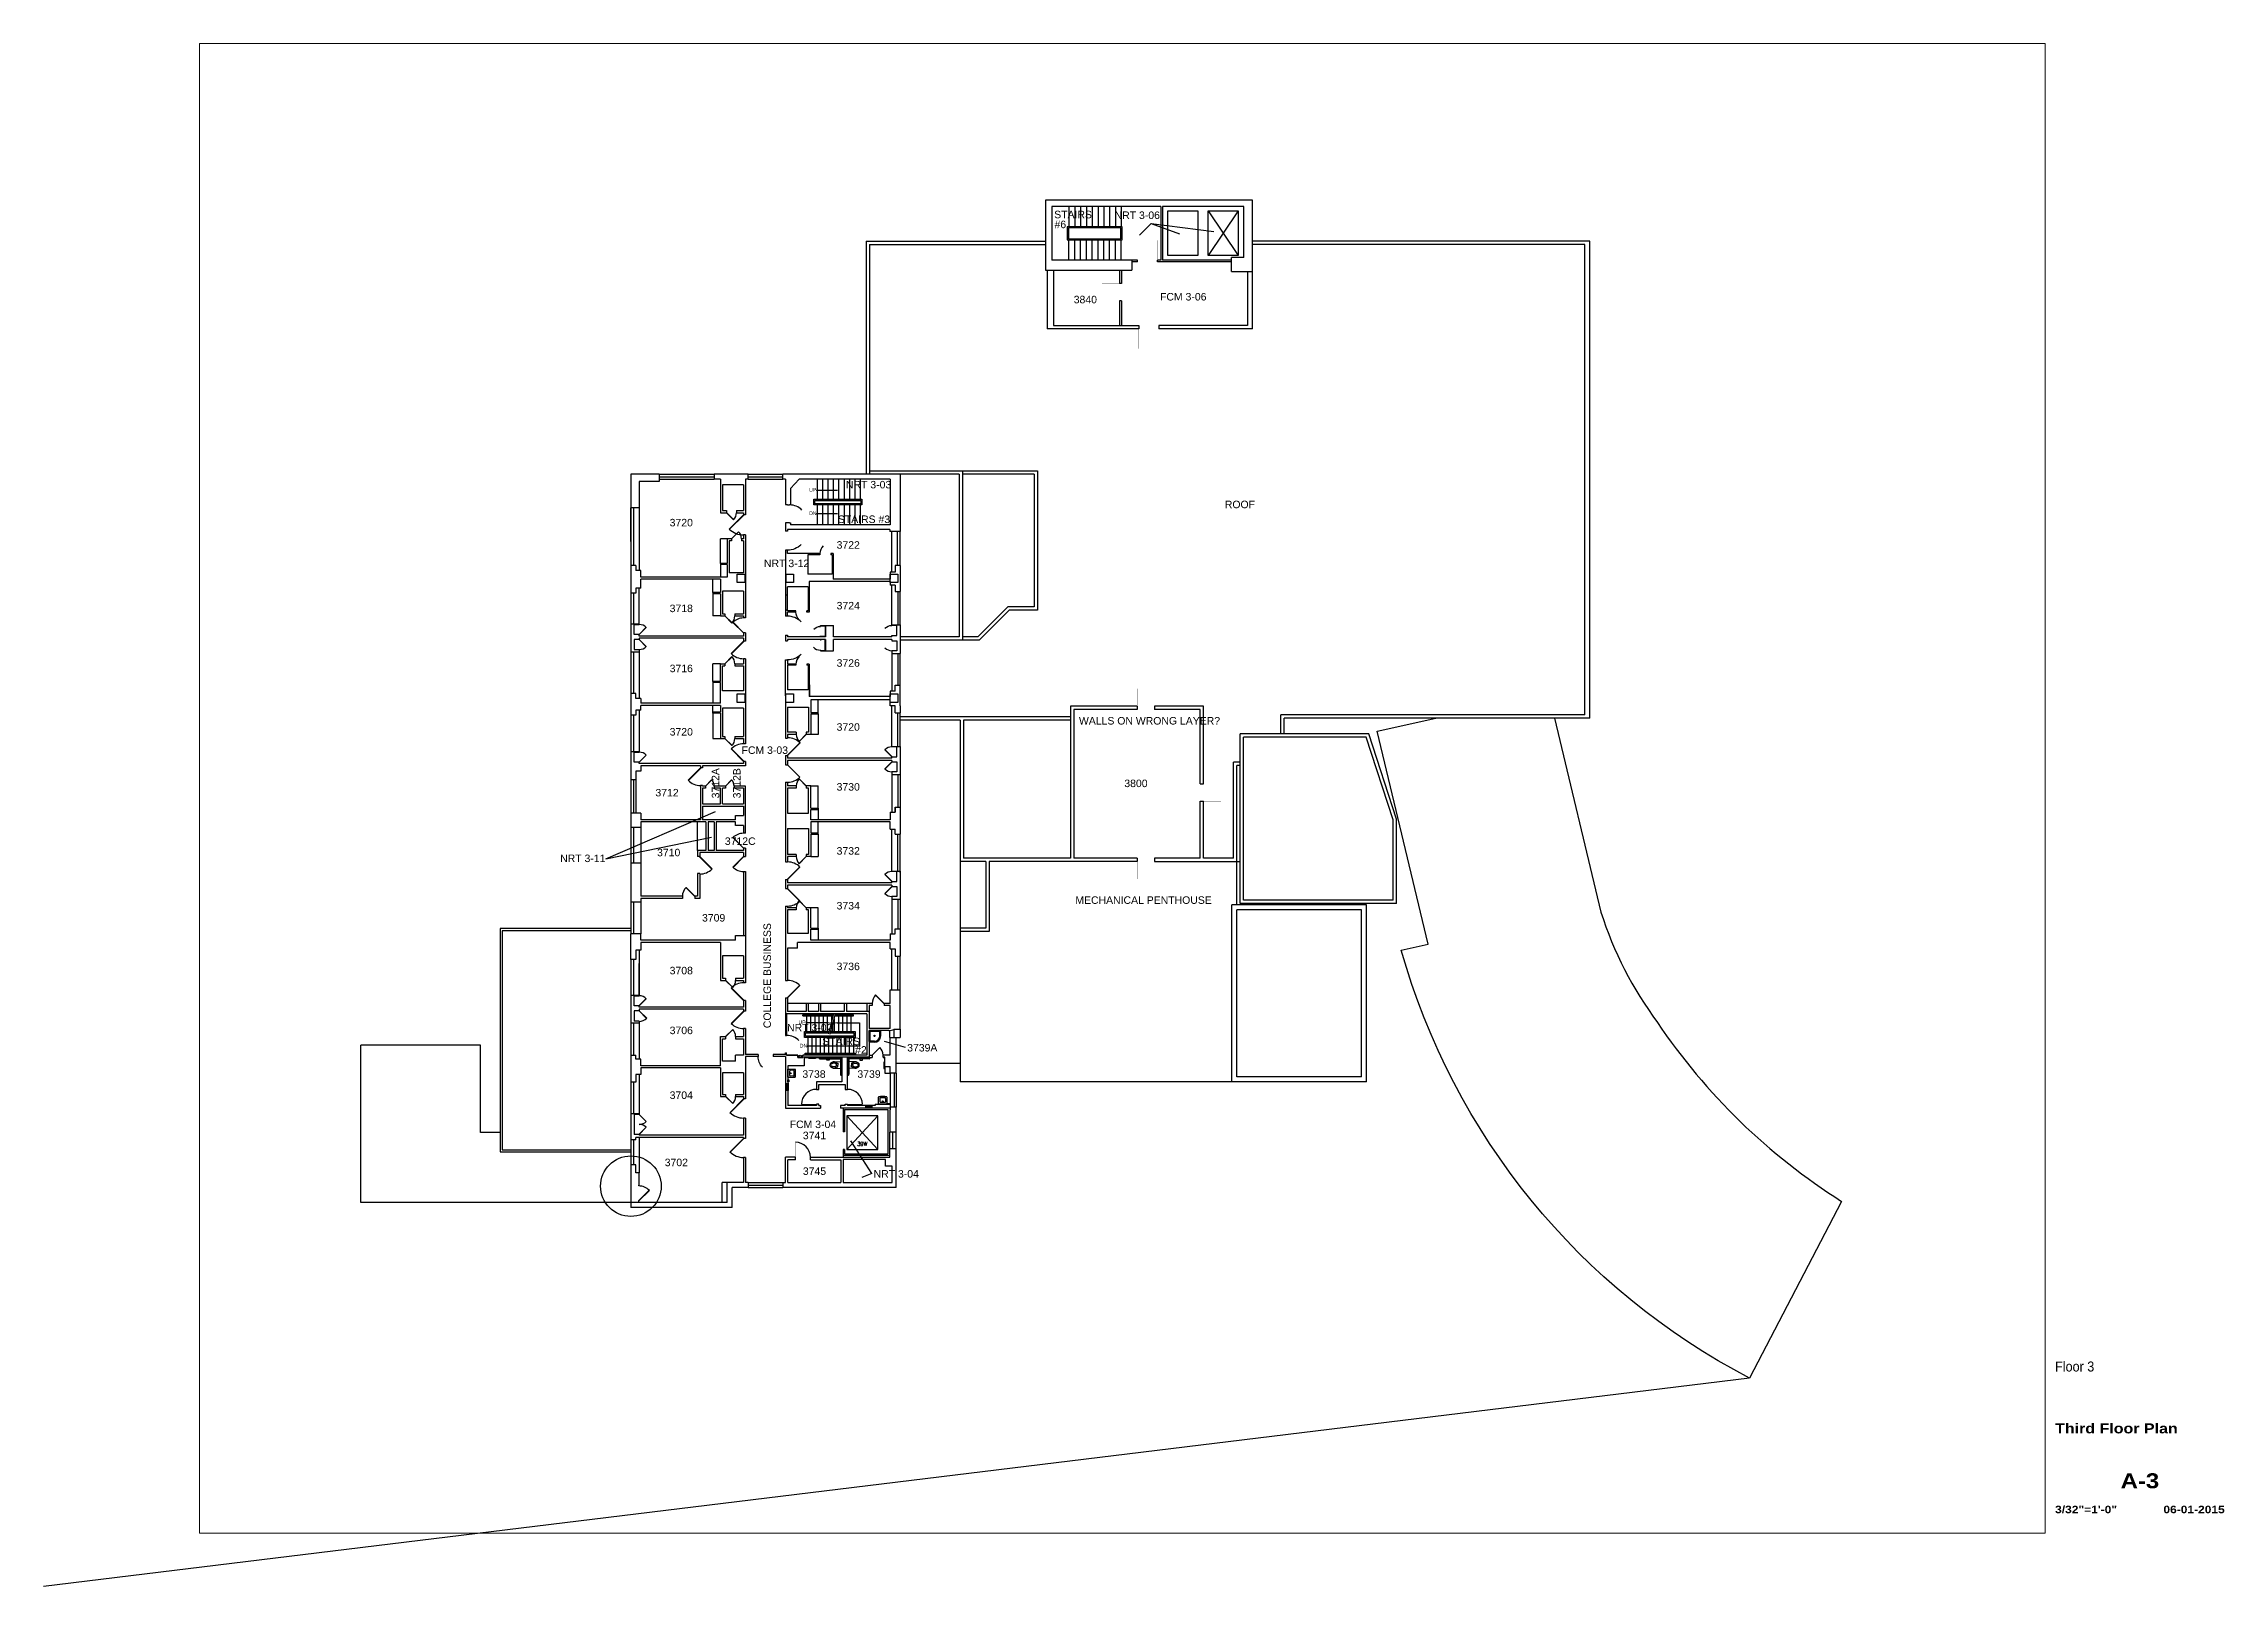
# Paper-space layout '30x42' of a CAD drawing. Extents: x 0 to 41, y 0 to 29.
# The model-space entities are those that its viewports show. They can reach past a viewport. Long polylines and large blocks are cut down to what shows.
import ezdxf
from ezdxf.enums import TextEntityAlignment as Align

# ---------------------------------------------------------------- set-up
doc = ezdxf.new("R2010")
doc.units = 0
doc.header["$LTSCALE"] = 96
doc.header["$MEASUREMENT"] = 0
doc.layers.get('0').update_dxf_attribs({"linetype": 'CONTINUOUS'})
doc.layers.get('DEFPOINTS').update_dxf_attribs({"color": 31, "linetype": 'CONTINUOUS'})
for name, color, linetype in [('A-ANNO-RNUM', 4, 'CONTINUOUS'), ('A-ANNO-TEXT', 4, 'CONTINUOUS'), ('A-ANNO-TEXT-CTC', 181, 'CONTINUOUS'), ('A-DOOR', 2, 'CONTINUOUS'), ('A-FLOR-CASE', 3, 'CONTINUOUS'), ('A-FLOR-SHFT', 1, 'CONTINUOUS'), ('A-FLOR-STRS', 2, 'CONTINUOUS'), ('A-GLAZ', 2, 'CONTINUOUS'), ('A-ROOF', 1, 'CONTINUOUS'), ('A-WALL-FULL', 6, 'CONTINUOUS'), ('A-WALL-SILL', 1, 'CONTINUOUS'), ('P-FIXT-FLOR', 2, 'CONTINUOUS'), ('S-COLS', 8, 'CONTINUOUS'), ('T-5', 5, 'CONTINUOUS')]:
    doc.layers.add(name, color=color, linetype=linetype)
doc.styles.add('ARIAL', font='arial.ttf')
doc.styles.add('Arial90', font='arial.ttf', dxfattribs={"width": 0.9})
doc.styles.add('ArialBlack', font='ariblk_1.ttf')
doc.styles.add('PP-FPLL-unverified$0$STANDARD', font='ROMANS.shx', dxfattribs={"width": 0.85})
doc.styles.get("Standard").update_dxf_attribs({"font": 'arial.ttf'})

psp = doc.layouts.new('30x42')

msp = doc.modelspace()

# ---------------------------------------------------------------- texts
at = {"layer": 'A-ANNO-RNUM', "style": 'ARIAL'}
for s, p in [('#6', (2710.3, 3143.2)), ('3720', (1784.3, 2425.8)), ('3722', (2186, 2372)), ('3718', (1784.3, 2219.4)), ('3724', (2186, 2226)), ('3726', (2186, 2088)), ('3716', (1784.3, 2074.9)), ('3720', (2186, 1934)), ('3720', (1784.3, 1922.5)), ('3712', (1750, 1776)), ('3730', (2186, 1790)), ('3710', (1754, 1632)), ('3732', (2186, 1636)), ('3734', (2186, 1504)), ('3708', (1784.3, 1348)), ('3736', (2186, 1358)), ('3706', (1784.3, 1204)), ('#2', (2230.6, 1157.1)), ('3738', (2103.6, 1099)), ('3739', (2236, 1099)), ('3704', (1784.3, 1048.2)), ('3702', (1772.4, 886.3)), ('3745', (2104.8, 865.3))]:
    msp.add_text(s, height=18, dxfattribs=at).set_placement(p)
at = {"layer": 'A-ANNO-TEXT', "style": 'ARIAL'}
for s, p in [('STAIRS', (2709.6, 3167.1)), ('ROOF', (3120.1, 2469.5)), ('STAIRS #3', (2189, 2433.9)), ('MECHANICAL PENTHOUSE', (2760.4, 1517.5)), ('STAIRS', (2151.5, 1177.5))]:
    msp.add_text(s, height=18, dxfattribs=at).set_placement(p)
at = {"layer": 'A-ANNO-TEXT', "width": 0.85}
for s, p in [('UP', (2120, 2509.2)), ('DN', (2120, 2452.7)), ('UP', (2094.5, 1228)), ('DN', (2097.5, 1171.8))]:
    msp.add_text(s, height=9, dxfattribs=at).set_placement(p)
at = {"layer": 'A-ANNO-TEXT', "style": 'ARIAL'}
msp.add_text('COLLEGE BUSINESS', height=18, rotation=90, dxfattribs=at).set_placement((2028, 1218.3))
at = {"layer": 'A-ANNO-TEXT', "style": 'PP-FPLL-unverified$0$STANDARD', "width": 0.85}
msp.add_text('39W', height=10.06, dxfattribs=at).set_placement((2235.4, 934.9))
at = {"layer": 'A-ANNO-TEXT-CTC', "style": 'ARIAL'}
for s, p in [('NRT 3-06', (2855, 3165.4)), ('3840', (2756.5, 2962.5)), ('FCM 3-06', (2964.2, 2969.2)), ('NRT 3-03', (2208.5, 2517.1)), ('NRT 3-12', (2011.2, 2327.7)), ('FCM 3-03', (1957.3, 1878.3)), ('3800', (2878.3, 1798.4)), ('NRT 3-11', (1520.8, 1618)), ('3712C', (1917.1, 1659.3)), ('3709', (1862.2, 1474.9)), ('NRT 3-02', (2066.9, 1210.7)), ('3739A', (2355.8, 1162.3)), ('FCM 3-04', (2073.1, 978)), ('NRT 3-04', (2275, 858.9))]:
    msp.add_text(s, height=18, dxfattribs=at).set_placement(p)
for s, p in [('3712A', (1903.7, 1771.3)), ('3712B', (1955, 1771.3))]:
    msp.add_text(s, height=18, rotation=90, dxfattribs=at).set_placement(p)
at = {"layer": 'DEFPOINTS', "style": 'ARIAL'}
for s, p in [('WALLS ON WRONG LAYER?', (2769.1, 1949)), ('3741', (2104.8, 951.2))]:
    msp.add_text(s, height=18, dxfattribs=at).set_placement(p)

# ---------------------------------------------------------------- blocks, each defined once
blk = doc.blocks.new('sheettext_30x42_base')
at = {"style": 'Arial90', "width": 0.9}
blk.add_attdef('FLOOR', text='', height=0.188, dxfattribs=at).set_placement((0, 3.227), align=Align.TOP_LEFT)
at = {"color": 8, "style": 'ArialBlack'}
for tag, p, height in [('TITLE_1', (0, 2.195), 0.188), ('TITLE_2', (0, 1.876), 0.188), ('SCALE', (0, 0.375), 0.141)]:
    blk.add_attdef(tag, p, '', height=height, dxfattribs=at)
blk.add_attdef('DWG#', text='', height=0.281, dxfattribs=at).set_placement((1.594, 1.126), align=Align.TOP_CENTER)
blk.add_attdef('DATE', text='', height=0.141, dxfattribs=at).set_placement((3.188, 0.375), align=Align.RIGHT)
blk = doc.blocks.new('DR')
at = {"layer": 'A-DOOR'}
blk.add_lwpolyline([(0, 0, 0.0238, 0.0238, 0), (0, 1, 0, 0, 0.414214), (-1, 0, 0, 0, 0.414214)], format="xyseb", dxfattribs=at)
blk = doc.blocks.new('DOOR-E')
at = {"const_width": 0.001}
blk.add_lwpolyline([(0, 0), (-0.71, 0.71)], dxfattribs=at)
blk.add_arc((0, 0), 1, 135, 180)
blk = doc.blocks.new('MOP_SINK_flr')
for p, q in [((0, -26.5), (0, 0)), ((26.5, 0), (0, 0)), ((13, -28), (1.5, -28)), ((2.25, -25), (2.25, -3)), ((25, -2.25), (3, -2.25)), ((13, -25.75), (3, -25.75)), ((25.75, -13), (25.75, -3)), ((28, -13), (28, -1.5))]:
    blk.add_line(p, q)
blk.add_circle((13, -13), 1.5)
for centre, radius, start, end in [((26.5, -1.5), 1.5, 0, 90), ((1.5, -26.5), 1.5, 180, 270), ((3, -3), 0.75, 90, 180), ((3, -25), 0.75, 180, 270), ((13, -13), 15, 270, 0), ((13, -13), 12.75, 270, 0), ((25, -3), 0.75, 0, 90)]:
    blk.add_arc(centre, radius, start, end)

# ---------------------------------------------------------------- linework, layer by layer
at = {"layer": 'A-ANNO-TEXT'}
for p, q in [((2188.4, 2512.4), (2139.5, 2512.4)), ((2188.4, 2455.9), (2139.5, 2455.9)), ((2162.9, 1231.1), (2114, 1231.1))]:
    msp.add_line(p, q, dxfattribs=at)
at = {"layer": 'A-ANNO-TEXT', "const_width": 1.66}
for points in [[(2138.9, 2513.9, 1), (2138.9, 2511, 1)], [(2138.9, 2457.4, 1), (2138.9, 2454.5, 1)], [(2113.4, 1232.6, 1), (2113.4, 1229.8, 1)], [(2116.4, 1176.5, 1), (2116.4, 1173.6, 1)]]:
    msp.add_lwpolyline(points, format="xyb", close=True, dxfattribs=at)
at = {"layer": 'A-ANNO-TEXT'}
msp.add_lwpolyline([(2188.4, 1231.1), (2241.3, 1231.1), (2241.3, 1175), (2117, 1175)], dxfattribs=at)
for points in [[(2177.8, 2510.7), (2177.8, 2514.3), (2188.6, 2512.5)], [(2177.8, 2454.2), (2177.8, 2457.8), (2188.6, 2456)], [(2162.3, 1229.5), (2162.3, 1233.1), (2173.1, 1231.3)], [(2188.4, 1229.3), (2188.4, 1232.9), (2177.6, 1231.1)]]:
    msp.add_solid(points, dxfattribs=at)
at = {"layer": 'A-ANNO-TEXT-CTC'}
for p, q in [((2942.6, 3154.1), (2914.4, 3126.6)), ((2942.6, 3154.1), (3010.8, 3129.2)), ((2942.6, 3154.1), (3093.4, 3135.1)), ((1630.6, 1625.8), (1894.8, 1739.4)), ((1630.6, 1625.8), (1884.8, 1678.1)), ((2351.6, 1171.8), (2300.9, 1186)), ((2270.8, 868.6), (2220, 947.2)), ((2270.8, 868.6), (2246.9, 858.7))]:
    msp.add_line(p, q, dxfattribs=at)
at = {"layer": 'A-DOOR'}
for p, q in [((1921, 2458.7), (1938, 2441.7)), ((1921.4, 2459), (1938.3, 2442.1)), ((1961.8, 2453.3), (1927.8, 2419.4)), ((1962.5, 2452.6), (1928.5, 2418.7)), ((1933, 2395.9), (1950, 2412.9)), ((1933.4, 2395.6), (1950.3, 2412.6)), ((1917, 2210.1), (1934, 2193.1)), ((1917.4, 2210.4), (1934.3, 2193.4)), ((1710.6, 2165.9), (1727.6, 2182.9)), ((1710.6, 2153.2), (1727.6, 2136.2)), ((1711, 2165.6), (1728, 2182.5)), ((1711, 2153.6), (1728, 2136.6)), ((1961.8, 2169.3), (1936.3, 2194.8)), ((1962.3, 2169.8), (1936.8, 2195.3)), ((1917, 2095.3), (1934, 2112.3)), ((1917.4, 2095), (1934.3, 2111.9)), ((1961.8, 2149.3), (1932.1, 2119.6)), ((1962.4, 2148.7), (1932.7, 2119)), ((1917, 1915.1), (1934, 1898.1)), ((1917.4, 1915.4), (1934.3, 1898.4)), ((1961.8, 1860.4), (1932.1, 1890.1)), ((1962.4, 1861), (1932.7, 1890.7)), ((2067.6, 1874.9), (2098, 1905.4)), ((2068.2, 1874.3), (2098.7, 1904.7)), ((2112.6, 1925.4), (2095.7, 1908.4)), ((2113, 1925.1), (2096, 1908.1)), ((1710.6, 1858.7), (1727.6, 1875.6)), ((1711, 1858.3), (1728, 1875.3)), ((1858.4, 1844.4), (1828.7, 1814.7)), ((1859, 1843.8), (1829.3, 1814.1)), ((2067.6, 1851.7), (2097.3, 1822)), ((2068.2, 1852.3), (2097.9, 1822.6)), ((2319, 1871.2), (2302, 1888.2)), ((2319, 1859.2), (2302, 1842.3)), ((2319.4, 1871.6), (2302.4, 1888.6)), ((2319.4, 1858.9), (2302.4, 1841.9)), ((1870.5, 1800.9), (1885.3, 1815.8)), ((1870.8, 1800.6), (1885.7, 1815.5)), ((1918.5, 1800.9), (1933.3, 1815.8)), ((1918.8, 1800.6), (1933.7, 1815.5)), ((2112.6, 1801), (2095.7, 1817.9)), ((2113, 1801.3), (2096, 1818.3)), ((1856, 1630.7), (1885.7, 1601)), ((1856.6, 1631.3), (1886.3, 1601.6)), ((1961.8, 1651.3), (1936.3, 1676.8)), ((1961.8, 1631.3), (1936.3, 1605.9)), ((1962.3, 1651.8), (1936.8, 1677.3)), ((1962.3, 1630.8), (1936.8, 1605.3)), ((2112.6, 1631.4), (2095.7, 1614.4)), ((2113, 1631.1), (2096, 1614.1)), ((2067.6, 1576.9), (2097.3, 1606.6)), ((2068.2, 1576.3), (2097.9, 1606)), ((2319, 1571.2), (2302, 1588.2)), ((2319.4, 1571.6), (2302.4, 1588.6)), ((1844.6, 1535.5), (1823.3, 1556.7)), ((1845, 1535.9), (1823.8, 1557.2)), ((2067.6, 1553.7), (2097.3, 1524)), ((2068.2, 1554.3), (2097.9, 1524.6)), ((2112.6, 1508), (2095.7, 1524.9)), ((2113, 1508.3), (2096, 1525.3)), ((2319, 1559.2), (2302, 1542.3)), ((2319.4, 1558.9), (2302.4, 1541.9)), ((1919, 1333.1), (1936, 1316.1)), ((1919.4, 1333.4), (1936.3, 1316.4)), ((1961.8, 1285.3), (1932.1, 1315)), ((1962.4, 1285.9), (1932.7, 1315.6)), ((2067.6, 1291.9), (2097.3, 1321.6)), ((2068.2, 1291.3), (2097.9, 1321)), ((1710.6, 1272.7), (1727.6, 1289.6)), ((1710.6, 1259.9), (1728.6, 1241.9)), ((1711, 1272.3), (1728, 1289.3)), ((1711, 1260.3), (1729, 1242.3)), ((2299.9, 1277.5), (2279.4, 1298)), ((2300.4, 1277.9), (2279.9, 1298.4)), ((1919, 1198.3), (1936, 1215.3)), ((1919.4, 1198), (1936.3, 1214.9)), ((1961.8, 1259.3), (1932.1, 1229.6)), ((1962.4, 1258.7), (1932.7, 1229)), ((2271.9, 1153.7), (2290.3, 1172.1)), ((1919, 1053.8), (1936, 1036.8)), ((1919.4, 1054.2), (1936.3, 1037.2)), ((1710.6, 1010.6), (1727.6, 993.6)), ((1711, 1010.9), (1728, 994)), ((1962, 1048.1), (1929.5, 1015.5)), ((1962.7, 1047.4), (1930.2, 1014.9)), ((1710.6, 963.3), (1727.6, 980.3)), ((1711, 962.9), (1728, 979.9)), ((1962, 953.3), (1929.5, 920.8)), ((1962.7, 952.6), (1930.2, 920.1)), ((1709.5, 803.2), (1734.9, 828.7)), ((1710, 802.7), (1735.5, 828.1))]:
    msp.add_line(p, q, dxfattribs=at)
at = {"layer": 'A-DOOR', "const_width": 1}
for points in [[(2137.4, 1035.2), (2101.4, 1035.2)], [(2212.2, 1035.2), (2248.2, 1035.2)], [(2087, 907.8), (2087, 943.8)]]:
    msp.add_lwpolyline(points, dxfattribs=at)
at = {"layer": 'A-DOOR'}
for centre, radius, start, end in [((1961.8, 2453.3), 48, 225, 270), ((1921, 2458.7), 24, 315, 0), ((1933, 2395.9), 24, 0, 45), ((1917, 2210.1), 24, 315, 0), ((1961.8, 2169.3), 36, 90, 135), ((1711, 2165.6), 24, 45, 90), ((1711, 2153.6), 24, 270, 315), ((1961.8, 2149.3), 42, 225, 270), ((1917, 2095.3), 24, 0, 45), ((1961.8, 1860.4), 42, 90, 135), ((1917, 1915.1), 24, 315, 0), ((2068.2, 1874.3), 43, 45, 90), ((2113, 1925.1), 24, 180, 225), ((2319, 1871.2), 24, 90, 135), ((1711, 1858.3), 24, 45, 90), ((2319, 1859.2), 24, 225, 270), ((1858.4, 1844.4), 42, 225, 270), ((1870.5, 1800.9), 21, 0, 45), ((1918.5, 1800.9), 21, 0, 45), ((2068.2, 1852.3), 42, 270, 315), ((2113, 1801.3), 24, 135, 180), ((1961.8, 1651.3), 36, 90, 135), ((2113, 1631.1), 24, 180, 225), ((1856.6, 1631.3), 42, 270, 315), ((1961.8, 1631.3), 36, 225, 270), ((2068.2, 1576.3), 42, 45, 90), ((2319, 1571.2), 24, 90, 135), ((1845, 1535.9), 30, 135, 180), ((2068.2, 1554.3), 42, 270, 315), ((2113, 1508.3), 24, 135, 180), ((2319, 1559.2), 24, 225, 270), ((1961.8, 1285.3), 42, 90, 135), ((1919, 1333.1), 24, 315, 0), ((2068.2, 1291.3), 42, 45, 90), ((1711, 1272.3), 24, 45, 90), ((2300.4, 1277.9), 29, 135, 180), ((1711, 1260.3), 25.5, 270, 315), ((1961.8, 1259.3), 42, 225, 270), ((1919, 1198.3), 24, 0, 45), ((2271.9, 1153.7), 26, 0, 45), ((1919, 1053.8), 24, 315, 0), ((2137.4, 1035.2), 36, 90, 180), ((2212.2, 1035.2), 36, 360, 90), ((1962, 1048.1), 46, 225, 270), ((1711, 1010.9), 24, 270, 315), ((1711, 962.9), 24, 45, 90), ((1962, 953.3), 46, 225, 270), ((2087, 907.8), 36, 0, 90), ((1710, 802.7), 36, 45, 90)]:
    msp.add_arc(centre, radius, start, end, dxfattribs=at)
at = {"layer": 'A-FLOR-CASE'}
for p, q in [((1906.4, 2336.7), (1906.4, 2395.9)), ((1922.4, 2395.9), (1906.4, 2395.9)), ((1906.4, 2333.7), (1906.4, 2303.9)), ((1888.4, 2266.8), (1888.4, 2298.7)), ((1888.4, 2263.8), (1888.4, 2210.1)), ((1906.4, 2210.1), (1888.4, 2210.1)), ((2146.9, 2186.9), (2158.9, 2186.9)), ((2146.9, 2184.9), (2146.9, 2186.9)), ((2146.9, 2184.9), (2147.6, 2184.9)), ((2147.6, 2162.2), (2146.9, 2162.2)), ((2146.9, 2160.2), (2146.9, 2162.2)), ((2147, 2153.9), (2147, 2151.9)), ((2147.8, 2151.9), (2147, 2151.9)), ((2147.6, 2186.2), (2158.1, 2186.2)), ((2147.6, 2184.9), (2147.6, 2186.2)), ((2147.6, 2160.9), (2147.6, 2162.2)), ((2158.1, 2160.9), (2147.6, 2160.9)), ((2158.3, 2153.2), (2147.8, 2153.2)), ((2147.8, 2153.2), (2147.8, 2151.9)), ((2158.1, 2186.2), (2158.1, 2160.9)), ((2158.3, 2126.7), (2158.3, 2153.2)), ((2147, 2127.9), (2147.8, 2127.9)), ((2147, 2127.9), (2147, 2125.9)), ((2147, 2125.9), (2159, 2125.9)), ((2147.8, 2127.9), (2147.8, 2126.7)), ((2147.8, 2126.7), (2158.3, 2126.7)), ((1906.4, 2095.3), (1888.4, 2095.3)), ((1888.4, 2052.7), (1888.4, 2095.3)), ((1888.4, 2049.7), (1888.4, 2000.1)), ((1888.4, 1978.9), (1888.4, 1994.8)), ((2141.6, 1977.7), (2141.6, 2008.7)), ((1888.4, 1975.9), (1888.4, 1915.1)), ((2141.6, 1974.7), (2141.6, 1925.1)), ((1888.4, 1915.1), (1906.4, 1915.1)), ((2141.6, 1925.1), (2123.6, 1925.1)), ((2123.6, 1801.3), (2141.6, 1801.3)), ((2141.6, 1747.9), (2141.6, 1801.3)), ((2141.6, 1744.9), (2141.6, 1719.9)), ((1851.4, 1645.9), (1851.4, 1714.7)), ((2141.6, 1688.4), (2141.6, 1714.7)), ((2141.6, 1685.4), (2141.6, 1631.1)), ((2123.6, 1631.1), (2141.6, 1631.1)), ((2141.6, 1508.3), (2123.6, 1508.3)), ((2141.6, 1459.2), (2141.6, 1508.3)), ((2141.6, 1456.2), (2141.6, 1429.9)), ((2112.4, 1277.9), (2068.2, 1277.9)), ((2142.4, 1277.9), (2117.6, 1277.9)), ((2204.4, 1277.9), (2147.6, 1277.9)), ((2258.9, 1277.9), (2209.6, 1277.9))]:
    msp.add_line(p, q, dxfattribs=at)
at = {"layer": 'A-FLOR-SHFT'}
for p, q in [((3080, 3185.3), (3152, 3077.3)), ((3152, 3185.3), (3080, 3077.3)), ((2210.5, 1007.8), (2285.2, 926.8)), ((2210.5, 926.8), (2285.2, 1007.8))]:
    msp.add_line(p, q, dxfattribs=at)
for points in [[(2983, 3185.3), (3055, 3185.3), (3055, 3077.3), (2983, 3077.3)], [(3080, 3185.3), (3152, 3185.3), (3152, 3077.3), (3080, 3077.3)], [(2210.5, 926.8), (2285.2, 926.8), (2285.2, 1007.8), (2210.5, 1007.8)]]:
    msp.add_lwpolyline(points, close=True, dxfattribs=at)
at = {"layer": 'A-FLOR-STRS'}
for p, q in [((2745, 3195.3), (2745, 3146.8)), ((2759, 3195.3), (2759, 3146.8)), ((2773, 3195.3), (2773, 3146.8)), ((2787, 3195.3), (2787, 3146.8)), ((2801, 3195.3), (2801, 3146.8)), ((2815, 3195.3), (2815, 3146.8)), ((2829, 3195.3), (2829, 3146.8)), ((2843, 3195.3), (2843, 3146.8)), ((2857, 3195.3), (2857, 3146.8)), ((2871, 3195.3), (2871, 3146.8)), ((2745, 3066.3), (2745, 3114.8)), ((2759, 3066.3), (2759, 3114.8)), ((2773, 3066.3), (2773, 3114.8)), ((2787, 3066.3), (2787, 3114.8)), ((2801, 3066.3), (2801, 3114.8)), ((2815, 3066.3), (2815, 3114.8)), ((2829, 3066.3), (2829, 3114.8)), ((2843, 3066.3), (2843, 3114.8)), ((2857, 3066.3), (2857, 3114.8)), ((2871, 3066.3), (2871, 3114.8)), ((2138.9, 2539.3), (2138.9, 2491.2)), ((2151.9, 2539.3), (2151.9, 2491.2)), ((2164.9, 2539.3), (2164.9, 2491.2)), ((2177.9, 2539.3), (2177.9, 2491.2)), ((2190.9, 2539.3), (2190.9, 2491.2)), ((2203.9, 2539.3), (2203.9, 2491.2)), ((2216.9, 2539.3), (2216.9, 2491.2)), ((2229.9, 2539.3), (2229.9, 2491.2)), ((2242.9, 2539.3), (2242.9, 2491.2)), ((2138.9, 2477.2), (2138.9, 2429.1)), ((2151.9, 2477.2), (2151.9, 2429.1)), ((2164.9, 2477.2), (2164.9, 2429.1)), ((2177.9, 2477.2), (2177.9, 2429.1)), ((2190.9, 2477.2), (2190.9, 2429.1)), ((2203.9, 2477.2), (2203.9, 2429.1)), ((2216.9, 2477.2), (2216.9, 2429.1)), ((2229.9, 2477.2), (2229.9, 2429.1)), ((2242.9, 2477.2), (2242.9, 2429.1)), ((2104.4, 1250.4), (2179, 1250.4)), ((2104.4, 1248.4), (2104.4, 1250.4)), ((2104.4, 1248.4), (2178.4, 1248.4)), ((2113.4, 1252.4), (2113.4, 1250.4)), ((2113.4, 1248.4), (2113.4, 1210.2)), ((2123.4, 1252.4), (2123.4, 1250.4)), ((2123.4, 1248.4), (2123.4, 1210.2)), ((2133.4, 1252.4), (2133.4, 1250.4)), ((2133.4, 1248.4), (2133.4, 1210.2)), ((2143.4, 1252.4), (2143.4, 1250.4)), ((2143.4, 1248.4), (2143.4, 1210.2)), ((2153.4, 1252.4), (2153.4, 1250.4)), ((2153.4, 1248.4), (2153.4, 1210.2)), ((2163.4, 1252.4), (2163.4, 1250.4)), ((2163.4, 1248.4), (2163.4, 1210.2)), ((2173.4, 1252.4), (2173.4, 1250.4)), ((2173.4, 1248.4), (2173.4, 1229.5)), ((2176.4, 1228.6), (2176.4, 1210.2)), ((2180.4, 1241.7), (2180.4, 1210.2)), ((2182.1, 1248.4), (2226.4, 1248.4)), ((2182.7, 1250.4), (2226.4, 1250.4)), ((2190.4, 1252.4), (2190.4, 1250.4)), ((2190.4, 1248.4), (2190.4, 1210.2)), ((2200.4, 1252.4), (2200.4, 1250.4)), ((2200.4, 1248.4), (2200.4, 1210.2)), ((2210.4, 1252.4), (2210.4, 1250.4)), ((2210.4, 1248.4), (2210.4, 1210.2)), ((2220.4, 1252.4), (2220.4, 1250.4)), ((2220.4, 1248.4), (2220.4, 1210.2)), ((2226.4, 1248.4), (2226.4, 1250.4)), ((2110.4, 1157.9), (2232.4, 1157.9)), ((2110.4, 1155.9), (2110.4, 1157.9)), ((2110.4, 1155.9), (2232.4, 1155.9)), ((2116.4, 1196.2), (2116.4, 1157.9)), ((2116.4, 1155.9), (2116.4, 1153.9)), ((2126.4, 1196.2), (2126.4, 1157.9)), ((2126.4, 1155.9), (2126.4, 1153.9)), ((2136.4, 1196.2), (2136.4, 1157.9)), ((2136.4, 1155.9), (2136.4, 1153.9)), ((2146.4, 1196.2), (2146.4, 1157.9)), ((2146.4, 1155.9), (2146.4, 1153.9)), ((2156.4, 1196.2), (2156.4, 1157.9)), ((2156.4, 1155.9), (2156.4, 1153.9)), ((2166.4, 1196.2), (2166.4, 1157.9)), ((2166.4, 1155.9), (2166.4, 1153.9)), ((2176.4, 1196.2), (2176.4, 1157.9)), ((2176.4, 1155.9), (2176.4, 1153.9)), ((2186.4, 1196.2), (2186.4, 1157.9)), ((2186.4, 1155.9), (2186.4, 1153.9)), ((2196.4, 1196.2), (2196.4, 1157.9)), ((2196.4, 1155.9), (2196.4, 1153.9)), ((2206.4, 1196.2), (2206.4, 1157.9)), ((2206.4, 1155.9), (2206.4, 1153.9)), ((2216.4, 1196.2), (2216.4, 1157.9)), ((2216.4, 1155.9), (2216.4, 1153.9)), ((2226.4, 1196.2), (2226.4, 1157.9)), ((2226.4, 1155.9), (2226.4, 1153.9)), ((2232.4, 1155.9), (2232.4, 1157.9))]:
    msp.add_line(p, q, dxfattribs=at)
for points in [[(2740.8, 3114.8), (2872.8, 3114.8), (2872.8, 3146.8), (2740.8, 3146.8)], [(2743.8, 3117.8), (2869.8, 3117.8), (2869.8, 3143.8), (2743.8, 3143.8)], [(2130.9, 2491.2), (2246.9, 2491.2), (2246.9, 2477.2), (2130.9, 2477.2)], [(2133.9, 2488.2), (2243.9, 2488.2), (2243.9, 2480.2), (2133.9, 2480.2)]]:
    msp.add_lwpolyline(points, close=True, dxfattribs=at)
for points in [[(2172.1, 1210.2), (2230.4, 1210.2), (2230.4, 1196.2), (2108.4, 1196.2), (2108.4, 1210.2), (2168.4, 1210.2)], [(2171.3, 1207.2), (2227.4, 1207.2), (2227.4, 1199.2), (2111.4, 1199.2), (2111.4, 1207.2), (2167.6, 1207.2)], [(2167.1, 1205), (2172.8, 1227), (2169.8, 1229.2), (2177.2, 1229.9), (2174.1, 1232), (2179.7, 1253.3)], [(2170.5, 1204.2), (2176.3, 1226.2), (2173.2, 1228.3), (2180.7, 1229), (2177.6, 1231.1), (2183.5, 1253.6)]]:
    msp.add_lwpolyline(points, dxfattribs=at)
at = {"layer": 'A-GLAZ'}
for p, q in [((1759, 2545.3), (1891, 2545.3)), ((1973, 2545.3), (2057, 2545.3)), ((1697, 2470.1), (1697, 2331.3)), ((2332.8, 2331.2), (2332.8, 2413.2)), ((1697, 2265.3), (1697, 2190.6)), ((2333, 2268.9), (2333, 2188.5)), ((1697, 2123.3), (1697, 2023.3)), ((2333, 2120.2), (2333, 2043.9)), ((1697, 1971.3), (1697, 1883.3)), ((2333, 1896.2), (2333, 1977.3)), ((1697, 1816.1), (1697, 1735.3)), ((2333, 1829), (2333, 1750.1)), ((1697, 1701.3), (1697, 1615.3)), ((2333, 1596.2), (2333, 1685.3)), ((2333, 1529), (2333, 1457.3)), ((1697, 1521.3), (1697, 1445.3)), ((1697, 1383.3), (1697, 1297.3)), ((2333, 1310.6), (2333, 1391.3)), ((1697, 1230.1), (1697, 1153.7)), ((2324, 1215.6), (2324, 1196.1)), ((2324.2, 1110.4), (2324.2, 1028.4)), ((1697, 1088.2), (1697, 1012.2)), ((1697, 949.7), (1697, 889.7)), ((2321.6, 927.7), (2321.6, 967.9)), ((1973, 840.7), (2057, 840.7))]:
    msp.add_line(p, q, dxfattribs=at)
at = {"layer": 'A-ROOF'}
for p, q in [((2257, 3112.3), (2689, 3112.3)), ((2257, 3112.3), (2257, 2551.3)), ((2265, 3104.3), (2689, 3104.3)), ((2265, 3104.3), (2265, 2551.3)), ((3998, 3112.3), (3187, 3112.3)), ((3986, 3104.3), (3187, 3104.3)), ((3986, 1972.3), (3986, 3104.3)), ((3998, 1964.3), (3998, 3112.3)), ((2265, 2559.3), (2669, 2559.3)), ((2481, 2551.3), (2339, 2551.3)), ((2481, 2551.3), (2481, 2159.9)), ((2489, 2559.3), (2489, 2151.9)), ((2661, 2551.3), (2489, 2551.3)), ((2661, 2551.3), (2661, 2231.9)), ((2669, 2559.3), (2669, 2223.9)), ((2597.6, 2231.9), (2525.6, 2159.9)), ((2600.9, 2223.9), (2528.9, 2151.9)), ((2661, 2231.9), (2597.6, 2231.9)), ((2669, 2223.9), (2600.9, 2223.9)), ((2481, 2159.9), (2339, 2159.9)), ((2528.9, 2151.9), (2339, 2151.9)), ((2525.6, 2159.9), (2489, 2159.9)), ((2749, 1967.3), (2339, 1967.3)), ((2483, 1959.3), (2339, 1959.3)), ((2483, 1959.3), (2483, 1089.3)), ((2749, 1959.3), (2491, 1959.3)), ((2491, 1959.3), (2491, 1627.3)), ((2749, 1993.3), (2749, 1627.3)), ((2909, 1993.3), (2749, 1993.3)), ((2757, 1985.3), (2757, 1627.3)), ((2909, 1985.3), (2757, 1985.3)), ((2909, 1993.3), (2909, 1985.3)), ((3069, 1993.3), (2951, 1993.3)), ((2951, 1993.3), (2951, 1985.3)), ((3061, 1985.3), (2951, 1985.3)), ((3061, 1806.3), (3061, 1985.3)), ((3069, 1806.3), (3069, 1993.3)), ((3986, 1972.3), (3255, 1972.3)), ((3255, 1926.3), (3255, 1972.3)), ((3998, 1964.3), (3263, 1964.3)), ((3263, 1926.3), (3263, 1964.3)), ((3466.3, 1926.3), (3157, 1926.3)), ((3157, 1518.3), (3157, 1926.3)), ((3460.5, 1918.3), (3165, 1918.3)), ((3165, 1526.3), (3165, 1918.3)), ((3525, 1719.8), (3460.5, 1918.3)), ((3533, 1721.1), (3466.3, 1926.3)), ((3141, 1627.3), (3141, 1858.3)), ((3157, 1858.3), (3141, 1858.3)), ((3157, 1850.3), (3149, 1850.3)), ((3149, 1515.3), (3149, 1850.3)), ((3061, 1806.3), (3069, 1806.3)), ((3061, 1627.3), (3061, 1764.3)), ((3061, 1764.3), (3069, 1764.3)), ((3069, 1627.3), (3069, 1764.3)), ((3525, 1526.3), (3525, 1719.8)), ((3533, 1518.3), (3533, 1721.1)), ((2749, 1627.3), (2491, 1627.3)), ((2909, 1627.3), (2757, 1627.3)), ((2909, 1627.3), (2909, 1619.3)), ((3061, 1627.3), (2951, 1627.3)), ((2951, 1627.3), (2951, 1619.3)), ((3141, 1627.3), (3069, 1627.3)), ((2545, 1619.3), (2483, 1619.3)), ((2545, 1619.3), (2545, 1459.3)), ((2553, 1619.3), (2553, 1451.3)), ((2909, 1619.3), (2553, 1619.3)), ((2951, 1619.3), (3157, 1619.3)), ((3525, 1526.3), (3165, 1526.3)), ((3137, 1089.3), (3137, 1515.3)), ((3461, 1515.3), (3137, 1515.3)), ((3149, 1101.3), (3149, 1503.3)), ((3449, 1503.3), (3149, 1503.3)), ((3533, 1518.3), (3157, 1518.3)), ((3449, 1101.3), (3449, 1503.3)), ((3461, 1089.3), (3461, 1515.3)), ((1691, 1457.9), (1376.4, 1457.9)), ((1376.4, 1457.9), (1376.4, 920.7)), ((1691, 1452.7), (1381.6, 1452.7)), ((1381.6, 1452.7), (1381.6, 925.9)), ((2545, 1459.3), (2483, 1459.3)), ((2553, 1451.3), (2483, 1451.3)), ((1041, 799.3), (1041, 1177.3)), ((1329, 1177.3), (1041, 1177.3)), ((1329, 967.3), (1329, 1177.3)), ((2483, 1133.3), (2329.5, 1133.3)), ((3461, 1089.3), (2483, 1089.3)), ((3449, 1101.3), (3149, 1101.3)), ((1376.4, 967.3), (1329, 967.3)), ((1376.4, 920.7), (1691, 920.7)), ((1381.6, 925.9), (1691, 925.9)), ((1691, 799.3), (1041, 799.3))]:
    msp.add_line(p, q, dxfattribs=at)
msp.add_lwpolyline([(3913, 1964.3), (4025.1, 1497.3, 0.082267), (4160.8, 1232.4, 0.103939), (4603.9, 801.7), (4382.5, 376.4, -0.20671), (3544.7, 1405.9), (3609.6, 1420.3), (3486.5, 1933), (3627.8, 1964.3)], format="xyb", dxfattribs=at)
at = {"layer": 'A-WALL-FULL'}
for p, q in [((3187, 3210.3), (2689, 3210.3)), ((2689, 3210.3), (2689, 3042.3)), ((3187, 2901.3), (3187, 3210.3)), ((2704, 3195.3), (2704, 3066.3)), ((2966, 3195.3), (2704, 3195.3)), ((2966, 3195.3), (2966, 3066.3)), ((3166, 3195.3), (2970, 3195.3)), ((2970, 3195.3), (2970, 3066.3)), ((3166, 3072.3), (3166, 3195.3)), ((2910, 3066.3), (2704, 3066.3)), ((2896, 3066.3), (2896, 3042.3)), ((2910, 3062.3), (2896, 3062.3)), ((2910, 3062.3), (2910, 3066.3)), ((2966, 3066.3), (2958, 3066.3)), ((2958, 3062.3), (2958, 3066.3)), ((3136, 3062.3), (2958, 3062.3)), ((3136, 3066.3), (2970, 3066.3)), ((3166, 3072.3), (3136, 3072.3)), ((3136, 3039.3), (3136, 3072.3)), ((2689, 3042.3), (2896, 3042.3)), ((2693, 3042.3), (2693, 2901.3)), ((2708, 3042.3), (2708, 2909.3)), ((2866.4, 3042.3), (2866.4, 3010.3)), ((2871.6, 3010.3), (2866.4, 3010.3)), ((2871.6, 3042.3), (2871.6, 3010.3)), ((3136, 3039.3), (3187, 3039.3)), ((3175, 3039.3), (3175, 2909.3)), ((2871.6, 2968.3), (2866.4, 2968.3)), ((2866.4, 2968.3), (2866.4, 2909.3)), ((2871.6, 2968.3), (2871.6, 2909.3)), ((2913, 2901.3), (2693, 2901.3)), ((2708, 2909.3), (2913, 2909.3)), ((2913, 2909.3), (2913, 2901.3)), ((3175, 2909.3), (2961, 2909.3)), ((2961, 2909.3), (2961, 2901.3)), ((3187, 2901.3), (2961, 2901.3)), ((1759, 2551.3), (1691, 2551.3)), ((1691, 2551.3), (1691, 2470.1)), ((1711, 2533.3), (1711, 2470.1)), ((1759, 2533.3), (1711, 2533.3)), ((1759, 2551.3), (1759, 2533.3)), ((1973, 2551.3), (1891, 2551.3)), ((1891, 2551.3), (1891, 2539.3)), ((1906.4, 2539.3), (1891, 2539.3)), ((1906.4, 2539.3), (1906.4, 2458.7)), ((1961.8, 2525.3), (1911.6, 2525.3)), ((1961.8, 2525.3), (1911.6, 2525.3)), ((1911.6, 2525.3), (1911.6, 2463.9)), ((1961.8, 2525.3), (1961.8, 2463.9)), ((1967, 2539.3), (1967, 2453.3)), ((1973, 2539.3), (1967, 2539.3)), ((1973, 2539.3), (1973, 2551.3)), ((2339, 2551.3), (2057, 2551.3)), ((2057, 2539.3), (2057, 2551.3)), ((2063, 2539.3), (2057, 2539.3)), ((2063, 2539.3), (2063, 2478.3)), ((2075, 2517.2), (2096, 2539.3)), ((2315, 2539.3), (2096, 2539.3)), ((2315, 2539.3), (2315, 2429.1)), ((2339, 2551.3), (2339, 2413.2)), ((1711, 2470.1), (1691, 2470.1)), ((2063, 2478.3), (2067.5, 2478.3)), ((2067.5, 2478.3), (2067.5, 2477.3)), ((2067.5, 2477.3), (2073, 2477.3)), ((2073, 2478.3), (2075, 2478.3)), ((2073, 2478.3), (2073, 2477.3)), ((2075, 2517.2), (2075, 2478.3)), ((1906.4, 2458.7), (1921, 2458.7)), ((1911.6, 2463.9), (1921, 2463.9)), ((1921, 2463.9), (1921, 2458.7)), ((1945, 2463.9), (1945, 2458.7)), ((1945, 2463.9), (1961.8, 2463.9)), ((1945, 2458.7), (1961.8, 2458.7)), ((1961.8, 2458.7), (1961.8, 2453.3)), ((1967, 2453.3), (1961.8, 2453.3)), ((2067.5, 2434.3), (2063, 2434.3)), ((2063, 2434.3), (2063, 2414.3)), ((2068, 2414.3), (2063, 2414.3)), ((2067.5, 2435.3), (2073, 2435.3)), ((2067.5, 2434.3), (2067.5, 2435.3)), ((2068, 2418.6), (2068, 2414.3)), ((2313.7, 2418.6), (2068, 2418.6)), ((2073, 2434.3), (2073, 2435.3)), ((2073, 2434.3), (2075, 2434.3)), ((2075, 2434.3), (2075, 2429.1)), ((2315, 2429.1), (2075, 2429.1)), ((2313.7, 2418.6), (2313.7, 2413.2)), ((1922.4, 2395.9), (1922.4, 2336.7)), ((1933, 2395.9), (1922.4, 2395.9)), ((1927.6, 2390.7), (1927.6, 2313.9)), ((1933, 2390.7), (1927.6, 2390.7)), ((1933, 2395.9), (1933, 2390.7)), ((1961.8, 2395.9), (1957, 2395.9)), ((1957, 2395.9), (1957, 2390.7)), ((1961.8, 2390.7), (1957, 2390.7)), ((1967, 2405.3), (1961.8, 2405.3)), ((1961.8, 2405.3), (1961.8, 2395.9)), ((1961.8, 2390.7), (1961.8, 2313.9)), ((1967, 2405.3), (1967, 2205.3)), ((2068, 2368.3), (2063, 2368.3)), ((2063, 2368.3), (2063, 2260.1)), ((2068, 2360.2), (2068, 2368.3)), ((2339, 2413.2), (2313.7, 2413.2)), ((1703, 2331.3), (1691, 2331.3)), ((1691, 2331.3), (1691, 2265.3)), ((1703, 2331.3), (1703, 2319.3)), ((1715, 2319.3), (1703, 2319.3)), ((1715, 2303.9), (1715, 2319.3)), ((1922.4, 2336.7), (1906.4, 2336.7)), ((1906.4, 2336.7), (1906.4, 2333.7)), ((1922.4, 2333.7), (1906.4, 2333.7)), ((1922.4, 2333.7), (1922.4, 2303.9)), ((1961.8, 2313.9), (1927.6, 2313.9)), ((2146, 2360.2), (2068, 2360.2)), ((2116.5, 2357.4), (2116.5, 2311.1)), ((2146, 2357.4), (2116.5, 2357.4)), ((2175.4, 2311.1), (2116.5, 2311.1)), ((2146, 2360.2), (2146, 2357.4)), ((2172, 2360.2), (2172, 2357.4)), ((2178.1, 2360.2), (2172, 2360.2)), ((2175.4, 2357.4), (2172, 2357.4)), ((2175.4, 2357.4), (2175.4, 2311.1)), ((2178.1, 2360.2), (2178.1, 2298.6)), ((2315, 2315.9), (2315, 2298.6)), ((2327, 2315.9), (2315, 2315.9)), ((2327, 2331.2), (2327, 2315.9)), ((2339, 2331.2), (2327, 2331.2)), ((2339, 2331.2), (2339, 2268.9)), ((1703, 2265.3), (1691, 2265.3)), ((1715, 2277.3), (1703, 2277.3)), ((1703, 2277.3), (1703, 2265.3)), ((1922.4, 2303.9), (1715, 2303.9)), ((1906.4, 2298.7), (1715, 2298.7)), ((1715, 2277.3), (1715, 2298.7)), ((1888.4, 2266.8), (1888.4, 2263.8)), ((1906.4, 2266.8), (1888.4, 2266.8)), ((1906.4, 2263.8), (1888.4, 2263.8)), ((1906.4, 2298.7), (1906.4, 2266.8)), ((1906.4, 2263.8), (1906.4, 2210.1)), ((1911.6, 2269.7), (1911.6, 2215.3)), ((1961.8, 2269.7), (1911.6, 2269.7)), ((1961.8, 2269.7), (1961.8, 2215.3)), ((2063, 2260.1), (2063, 2224.1)), ((2068, 2260.1), (2063, 2260.1)), ((2117.5, 2280.1), (2068, 2280.1)), ((2068, 2222.3), (2068, 2280.1)), ((2117.5, 2280.1), (2117.5, 2222.3)), ((2120.2, 2293.3), (2120.2, 2219.6)), ((2315.1, 2293.3), (2120.2, 2293.3)), ((2315.1, 2298.6), (2178.1, 2298.6)), ((2315, 2293.3), (2315, 2284.3)), ((2327, 2284.3), (2315, 2284.3)), ((2327, 2284.3), (2327, 2268.9)), ((2327, 2268.9), (2339, 2268.9)), ((1906.4, 2210.1), (1917, 2210.1)), ((1911.6, 2215.3), (1917, 2215.3)), ((1917, 2215.3), (1917, 2210.1)), ((1941, 2215.3), (1941, 2210.1)), ((1941, 2215.3), (1961.8, 2215.3)), ((1941, 2210.1), (1961.8, 2210.1)), ((1961.8, 2210.1), (1961.8, 2205.3)), ((1967, 2205.3), (1961.8, 2205.3)), ((2063, 2224.1), (2063, 2209.6)), ((2068, 2224.1), (2063, 2224.1)), ((2068, 2209.6), (2063, 2209.6)), ((2088.2, 2222.3), (2068, 2222.3)), ((2088.2, 2219.6), (2068, 2219.6)), ((2068, 2209.6), (2068, 2219.6)), ((2088.2, 2219.6), (2088.2, 2222.3)), ((2117.5, 2222.3), (2114.2, 2222.3)), ((2114.2, 2219.6), (2114.2, 2222.3)), ((2120.2, 2219.6), (2114.2, 2219.6)), ((1711, 2190.6), (1691, 2190.6)), ((1691, 2190.6), (1691, 2123.3)), ((1711, 2165.6), (1699, 2165.6)), ((1711, 2153.6), (1699, 2153.6)), ((1699, 2153.6), (1699, 2129.6)), ((1711, 2161.9), (1711, 2165.6)), ((1961.8, 2161.9), (1711, 2161.9)), ((1961.8, 2156.7), (1711, 2156.7)), ((1711, 2156.7), (1711, 2153.6)), ((1967, 2169.3), (1961.8, 2169.3)), ((1961.8, 2169.3), (1961.8, 2161.9)), ((1961.8, 2156.7), (1961.8, 2149.3)), ((1967, 2169.3), (1967, 2149.3)), ((2063, 2163.6), (2063, 2150.4)), ((2063, 2163.6), (2068, 2163.6)), ((2068, 2163.6), (2068, 2160.2)), ((2158.9, 2160.2), (2068, 2160.2)), ((2068, 2153.9), (2068, 2150.4)), ((2159, 2153.9), (2068, 2153.9)), ((2158.9, 2186.9), (2178.9, 2186.9)), ((2158.9, 2186.9), (2158.9, 2160.2)), ((2159, 2153.9), (2159, 2125.9)), ((2178.9, 2160.2), (2178.9, 2186.9)), ((2319, 2160.2), (2178.9, 2160.2)), ((2319, 2153.9), (2178.9, 2153.9)), ((2178.9, 2125.9), (2178.9, 2153.9)), ((2319, 2188.5), (2339, 2188.5)), ((2319, 2160.2), (2319, 2163.5)), ((2319, 2163.5), (2331, 2163.5)), ((2319, 2153.9), (2319, 2150.5)), ((2339, 2188.5), (2339, 2120.2)), ((1711, 2123.3), (1691, 2123.3)), ((1699, 2129.6), (1711, 2129.6)), ((1711, 2129.6), (1711, 2123.3)), ((1967, 2149.3), (1961.8, 2149.3)), ((1961.8, 2107.3), (1961.8, 2095.3)), ((1967, 2107.3), (1961.8, 2107.3)), ((1967, 2107.3), (1967, 1902.4)), ((2063, 2150.4), (2068, 2150.4)), ((2063, 2104.4), (2068, 2104.4)), ((2063, 2083.1), (2063, 2104.4)), ((2068, 2104.4), (2068, 2094.3)), ((2159, 2125.9), (2178.9, 2125.9)), ((2319, 2150.5), (2331, 2150.5)), ((2319, 2126.5), (2319, 2120.2)), ((2331, 2126.5), (2319, 2126.5)), ((2319, 2120.2), (2339, 2120.2)), ((2331, 2150.5), (2331, 2126.5)), ((1906.4, 2052.7), (1888.4, 2052.7)), ((1888.4, 2052.7), (1888.4, 2049.7)), ((1906.4, 2049.7), (1888.4, 2049.7)), ((1906.4, 2095.3), (1917, 2095.3)), ((1906.4, 2052.7), (1906.4, 2095.3)), ((1906.4, 2000.1), (1906.4, 2049.7)), ((1911.6, 2029.7), (1911.6, 2090.1)), ((1911.6, 2090.1), (1917, 2090.1)), ((1917, 2095.3), (1917, 2090.1)), ((1941, 2095.3), (1941, 2090.1)), ((1941, 2095.3), (1961.8, 2095.3)), ((1941, 2090.1), (1961.8, 2090.1)), ((1961.8, 2090.1), (1961.8, 2029.7)), ((2063, 2017.7), (2063, 2083.1)), ((2088, 2094.3), (2068, 2094.3)), ((2088, 2091.6), (2068, 2091.6)), ((2068, 2091.6), (2068, 2083.1)), ((2068, 2083.1), (2068, 2032.7)), ((2088, 2094.3), (2088, 2091.6)), ((2114, 2094.3), (2114, 2091.6)), ((2120, 2094.3), (2114, 2094.3)), ((2117.2, 2091.6), (2114, 2091.6)), ((2117.2, 2091.6), (2117.2, 2032.7)), ((2120, 2094.3), (2120, 2016.3)), ((1703, 2023.3), (1691, 2023.3)), ((1691, 2023.3), (1691, 1971.3)), ((1703, 2011.3), (1703, 2023.3)), ((1715, 2011.3), (1703, 2011.3)), ((1715, 2011.3), (1715, 2000.1)), ((1906.4, 2000.1), (1715, 2000.1)), ((1906.4, 1994.8), (1715, 1994.8)), ((1715, 1983.3), (1715, 1994.8)), ((1906.4, 1994.8), (1906.4, 1978.9)), ((1961.8, 2029.7), (1911.6, 2029.7)), ((2063, 2017.7), (2063, 1916.3)), ((2117.2, 2032.7), (2068, 2032.7)), ((2315, 2016.3), (2120, 2016.3)), ((2120.8, 2044.6), (2120.8, 2017.1)), ((2315, 2008.2), (2123.6, 2008.2)), ((2123.6, 2008.2), (2123.6, 1977.7)), ((2327, 2029.1), (2315, 2029.1)), ((2315, 2029.1), (2315, 2016.3)), ((2315, 1993.7), (2315, 2008.2)), ((2327, 2043.9), (2339, 2043.9)), ((2327, 2029.1), (2327, 2043.9)), ((2339, 1993.7), (2339, 2043.9)), ((1703, 1971.3), (1691, 1971.3)), ((1715, 1983.3), (1703, 1983.3)), ((1703, 1983.3), (1703, 1971.3)), ((1888.4, 1975.9), (1888.4, 1978.9)), ((1906.4, 1978.9), (1888.4, 1978.9)), ((1906.4, 1975.9), (1888.4, 1975.9)), ((1906.4, 1975.9), (1906.4, 1915.1)), ((1911.6, 1988.7), (1911.6, 1920.3)), ((1961.8, 1988.7), (1911.6, 1988.7)), ((1961.8, 1988.7), (1961.8, 1920.3)), ((2068.2, 1990.7), (2068.2, 1930.3)), ((2068.2, 1990.7), (2118.4, 1990.7)), ((2068.2, 1990.7), (2068.2, 1930.3)), ((2118.4, 1990.7), (2118.4, 1930.3)), ((2123.6, 1977.7), (2141.6, 1977.7)), ((2123.6, 1974.7), (2123.6, 1925.1)), ((2123.6, 1974.7), (2141.6, 1974.7)), ((2141.6, 1974.7), (2141.6, 1977.7)), ((2327, 1993.7), (2315, 1993.7)), ((2327, 1977.3), (2327, 1993.7)), ((2327, 1977.3), (2339, 1977.3)), ((2339, 1993.7), (2339, 1977.3)), ((1906.4, 1915.1), (1917, 1915.1)), ((1911.6, 1920.3), (1917, 1920.3)), ((1917, 1920.3), (1917, 1915.1)), ((1941, 1920.3), (1941, 1915.1)), ((1941, 1920.3), (1961.8, 1920.3)), ((1941, 1915.1), (1961.8, 1915.1)), ((1961.8, 1915.1), (1961.8, 1902.4)), ((1967, 1902.4), (1961.8, 1902.4)), ((2063, 1916.3), (2068.2, 1916.3)), ((2089, 1930.3), (2068.2, 1930.3)), ((2089, 1925.1), (2068.2, 1925.1)), ((2068.2, 1925.1), (2068.2, 1917.3)), ((2068.2, 1925.1), (2068.2, 1916.3)), ((2089, 1930.3), (2089, 1925.1)), ((2113, 1930.3), (2113, 1925.1)), ((2118.4, 1930.3), (2113, 1930.3)), ((2123.6, 1925.1), (2113, 1925.1)), ((2319, 1896.2), (2339, 1896.2)), ((2339, 1896.2), (2339, 1829)), ((1711, 1883.3), (1691, 1883.3)), ((1691, 1883.3), (1691, 1816.1)), ((1711, 1858.3), (1699, 1858.3)), ((1711, 1855), (1711, 1858.3)), ((1961.8, 1855), (1711, 1855)), ((1858.4, 1849.8), (1715, 1849.8)), ((1715, 1849.8), (1715, 1836.4)), ((1858.4, 1849.8), (1858.4, 1844.4)), ((1863.6, 1844.4), (1858.4, 1844.4)), ((1967, 1849.8), (1863.6, 1849.8)), ((1863.6, 1849.8), (1863.6, 1844.4)), ((1961.8, 1860.4), (1961.8, 1855)), ((1967, 1860.4), (1961.8, 1860.4)), ((1967, 1860.4), (1967, 1849.8)), ((2063, 1874.3), (2063, 1852.3)), ((2063, 1874.3), (2068.2, 1874.3)), ((2063, 1852.3), (2068.2, 1852.3)), ((2068.2, 1874.3), (2068.2, 1867.9)), ((2319, 1867.9), (2068.2, 1867.9)), ((2319, 1862.7), (2068.2, 1862.7)), ((2068.2, 1862.7), (2068.2, 1852.3)), ((2319, 1867.9), (2319, 1871.2)), ((2319, 1871.2), (2331, 1871.2)), ((2319, 1862.7), (2319, 1859.2)), ((2319, 1859.2), (2331, 1859.2)), ((2331, 1859.2), (2331, 1835.2)), ((1703, 1816.1), (1691, 1816.1)), ((1703, 1836.4), (1703, 1816.1)), ((1715, 1836.4), (1703, 1836.4)), ((1863.6, 1802.4), (1858.4, 1802.4)), ((1858.4, 1802.4), (1858.4, 1719.9)), ((1863.6, 1802.4), (1863.6, 1800.9)), ((1870.5, 1800.9), (1863.6, 1800.9)), ((1863.6, 1795.7), (1863.6, 1757.9)), ((1870.5, 1795.7), (1863.6, 1795.7)), ((1870.5, 1800.9), (1870.5, 1795.7)), ((1918.5, 1800.9), (1891.5, 1800.9)), ((1891.5, 1800.9), (1891.5, 1795.7)), ((1906.4, 1795.7), (1891.5, 1795.7)), ((1906.4, 1757.9), (1906.4, 1795.7)), ((1911.6, 1757.9), (1911.6, 1795.7)), ((1918.5, 1795.7), (1911.6, 1795.7)), ((1918.5, 1800.9), (1918.5, 1795.7)), ((1967, 1800.9), (1939.5, 1800.9)), ((1939.5, 1800.9), (1939.5, 1795.7)), ((1961.8, 1795.7), (1939.5, 1795.7)), ((1961.8, 1795.7), (1961.8, 1757.9)), ((1967, 1687.3), (1967, 1800.9)), ((2063, 1810.3), (2068.2, 1810.3)), ((2063, 1810.3), (2063, 1618.3)), ((2068.2, 1810.3), (2068.2, 1801.3)), ((2089, 1801.3), (2068.2, 1801.3)), ((2089, 1796.1), (2068.2, 1796.1)), ((2068.2, 1796.1), (2068.2, 1735.7)), ((2089, 1801.3), (2089, 1796.1)), ((2123.6, 1801.3), (2113, 1801.3)), ((2113, 1801.3), (2113, 1796.1)), ((2118.4, 1796.1), (2113, 1796.1)), ((2118.4, 1735.7), (2118.4, 1796.1)), ((2123.6, 1747.9), (2123.6, 1801.3)), ((2319, 1835.2), (2319, 1829)), ((2331, 1835.2), (2319, 1835.2)), ((2319, 1829), (2339, 1829)), ((1715, 1735.3), (1691, 1735.3)), ((1691, 1735.3), (1691, 1701.3)), ((1715, 1735.3), (1715, 1719.9)), ((1863.6, 1757.9), (1906.4, 1757.9)), ((1863.6, 1752.7), (1863.6, 1719.9)), ((1863.6, 1752.7), (1961.8, 1752.7)), ((1911.6, 1757.9), (1961.8, 1757.9)), ((1961.8, 1752.7), (1961.8, 1729.7)), ((2068.2, 1735.7), (2118.4, 1735.7)), ((2123.6, 1747.9), (2141.6, 1747.9)), ((2123.6, 1719.9), (2123.6, 1744.9)), ((2123.6, 1744.9), (2141.6, 1744.9)), ((2141.6, 1747.9), (2141.6, 1744.9)), ((2315, 1738.1), (2327, 1738.1)), ((2315, 1738.1), (2315, 1719.9)), ((2327, 1738.1), (2327, 1750.1)), ((2327, 1750.1), (2327, 1738.1)), ((2327, 1750.1), (2339, 1750.1)), ((2339, 1750.1), (2339, 1685.3)), ((1715, 1701.3), (1691, 1701.3)), ((1858.4, 1719.9), (1715, 1719.9)), ((1715, 1714.7), (1715, 1701.3)), ((1871.4, 1714.7), (1715, 1714.7)), ((1943, 1719.9), (1863.6, 1719.9)), ((1871.4, 1714.7), (1871.4, 1645.9)), ((1891.4, 1714.7), (1876.6, 1714.7)), ((1876.6, 1714.7), (1876.6, 1645.9)), ((1891.4, 1714.7), (1891.4, 1645.9)), ((1943, 1714.7), (1896.6, 1714.7)), ((1896.6, 1714.7), (1896.6, 1645.9)), ((1943, 1719.9), (1943, 1729.7)), ((1943, 1729.7), (1961.8, 1729.7)), ((1943, 1705.7), (1943, 1714.7)), ((1961.8, 1705.7), (1943, 1705.7)), ((1961.8, 1705.7), (1961.8, 1687.3)), ((1967, 1687.3), (1961.8, 1687.3)), ((2068.2, 1698.7), (2068.2, 1636.3)), ((2068.2, 1698.7), (2118.4, 1698.7)), ((2118.4, 1698.7), (2118.4, 1636.3)), ((2315, 1719.9), (2123.6, 1719.9)), ((2315, 1714.7), (2123.6, 1714.7)), ((2123.6, 1714.7), (2123.6, 1688.4)), ((2123.6, 1688.4), (2141.6, 1688.4)), ((2123.6, 1685.4), (2123.6, 1631.1)), ((2123.6, 1685.4), (2141.6, 1685.4)), ((2141.6, 1685.4), (2141.6, 1688.4)), ((2315, 1697.3), (2315, 1714.7)), ((2315, 1697.3), (2327, 1697.3)), ((2327, 1685.3), (2327, 1697.3)), ((2327, 1685.3), (2339, 1685.3)), ((1851.4, 1645.9), (1851.4, 1631.3)), ((1871.4, 1645.9), (1851.4, 1645.9)), ((1856.6, 1631.3), (1851.4, 1631.3)), ((1961.8, 1640.7), (1856.6, 1640.7)), ((1856.6, 1640.7), (1856.6, 1631.3)), ((1891.4, 1645.9), (1876.6, 1645.9)), ((1961.8, 1645.9), (1896.6, 1645.9)), ((1967, 1651.3), (1961.8, 1651.3)), ((1961.8, 1651.3), (1961.8, 1645.9)), ((1961.8, 1640.7), (1961.8, 1631.3)), ((1961.8, 1631.3), (1967, 1631.3)), ((1967, 1651.3), (1967, 1631.3)), ((2089, 1636.3), (2068.2, 1636.3)), ((2089, 1631.1), (2068.2, 1631.1)), ((2068.2, 1631.1), (2068.2, 1618.3)), ((2089, 1636.3), (2089, 1631.1)), ((2118.4, 1636.3), (2113, 1636.3)), ((2113, 1636.3), (2113, 1631.1)), ((2123.6, 1631.1), (2113, 1631.1)), ((1715, 1615.3), (1691, 1615.3)), ((1691, 1615.3), (1691, 1521.3)), ((1715, 1615.3), (1715, 1535.9)), ((1856.6, 1590.3), (1851.4, 1590.3)), ((1851.4, 1590.3), (1851.4, 1535.9)), ((1856.6, 1590.3), (1856.6, 1530.7)), ((1961.8, 1595.3), (1961.8, 1441.7)), ((1961.8, 1595.3), (1967, 1595.3)), ((1967, 1595.3), (1967, 1441.7)), ((2063, 1618.3), (2068.2, 1618.3)), ((2063, 1576.3), (2063, 1554.3)), ((2063, 1576.3), (2068.2, 1576.3)), ((2068.2, 1576.3), (2068.2, 1567.9)), ((2319, 1596.2), (2339, 1596.2)), ((2339, 1596.2), (2339, 1529)), ((1815, 1535.9), (1715, 1535.9)), ((1815, 1530.7), (1715, 1530.7)), ((1715, 1530.7), (1715, 1521.3)), ((1815, 1535.9), (1815, 1530.7)), ((1851.4, 1535.9), (1845, 1535.9)), ((1845, 1535.9), (1845, 1530.7)), ((1856.6, 1530.7), (1845, 1530.7)), ((2063, 1554.3), (2068.2, 1554.3)), ((2319, 1567.9), (2068.2, 1567.9)), ((2319, 1562.7), (2068.2, 1562.7)), ((2068.2, 1562.7), (2068.2, 1554.3)), ((2319, 1567.9), (2319, 1571.2)), ((2319, 1571.2), (2331, 1571.2)), ((2319, 1562.7), (2319, 1559.2)), ((2319, 1559.2), (2331, 1559.2)), ((2319, 1535.2), (2319, 1529)), ((2331, 1535.2), (2319, 1535.2)), ((2319, 1529), (2339, 1529)), ((2331, 1559.2), (2331, 1535.2)), ((1715, 1521.3), (1691, 1521.3)), ((2063, 1512.3), (2068.2, 1512.3)), ((2063, 1512.3), (2063, 1333.3)), ((2068.2, 1512.3), (2068.2, 1508.3)), ((2089, 1508.3), (2068.2, 1508.3)), ((2089, 1503.1), (2068.2, 1503.1)), ((2068.2, 1503.1), (2068.2, 1446.7)), ((2089, 1508.3), (2089, 1503.1)), ((2113, 1508.3), (2113, 1503.1)), ((2123.6, 1508.3), (2113, 1508.3)), ((2118.4, 1503.1), (2113, 1503.1)), ((2118.4, 1446.7), (2118.4, 1503.1)), ((2123.6, 1459.2), (2123.6, 1508.3)), ((1715, 1445.3), (1691, 1445.3)), ((1691, 1383.3), (1691, 1445.3)), ((1715, 1429.9), (1715, 1445.3)), ((1943, 1429.9), (1715, 1429.9)), ((1906.4, 1424.7), (1715, 1424.7)), ((1715, 1424.7), (1715, 1405.8)), ((1906.4, 1424.7), (1906.4, 1333.1)), ((1943, 1429.9), (1943, 1441.7)), ((1943, 1441.7), (1967, 1441.7)), ((1967, 1441.7), (1967, 1327.3)), ((2068.2, 1446.7), (2118.4, 1446.7)), ((2315, 1424.7), (2091.6, 1424.7)), ((2091.6, 1410.7), (2091.6, 1424.7)), ((2123.6, 1459.2), (2141.6, 1459.2)), ((2123.6, 1429.9), (2123.6, 1456.2)), ((2123.6, 1456.2), (2141.6, 1456.2)), ((2315, 1429.9), (2123.6, 1429.9)), ((2141.6, 1459.2), (2141.6, 1456.2)), ((2315, 1445.3), (2327, 1445.3)), ((2315, 1445.3), (2315, 1429.9)), ((2315, 1409.3), (2315, 1424.7)), ((2327, 1445.3), (2327, 1457.3)), ((2327, 1457.3), (2339, 1457.3)), ((2339, 1457.3), (2339, 1391.3)), ((1703, 1383.3), (1691, 1383.3)), ((1715, 1405.8), (1703, 1405.8)), ((1703, 1405.8), (1703, 1383.3)), ((1961.8, 1392.7), (1911.6, 1392.7)), ((1911.6, 1392.7), (1911.6, 1338.3)), ((1961.8, 1392.7), (1961.8, 1338.3)), ((2068.2, 1410.7), (2068.2, 1333.3)), ((2091.6, 1410.7), (2068.2, 1410.7)), ((2315, 1409.3), (2327, 1409.3)), ((2327, 1409.3), (2327, 1391.3)), ((2327, 1391.3), (2339, 1391.3)), ((1906.4, 1333.1), (1919, 1333.1)), ((1911.6, 1338.3), (1919, 1338.3)), ((1919, 1338.3), (1919, 1333.1)), ((1943, 1338.3), (1943, 1333.1)), ((1943, 1338.3), (1961.8, 1338.3)), ((1943, 1333.1), (1961.8, 1333.1)), ((1961.8, 1333.1), (1961.8, 1327.3)), ((1967, 1327.3), (1961.8, 1327.3)), ((2063, 1333.3), (2068.2, 1333.3)), ((1711, 1297.3), (1691, 1297.3)), ((1691, 1297.3), (1691, 1230.1)), ((1961.8, 1268.9), (1711, 1268.9)), ((1961.8, 1263.7), (1711, 1263.7)), ((1967, 1285.3), (1961.8, 1285.3)), ((1961.8, 1285.3), (1961.8, 1268.9)), ((1961.8, 1263.7), (1961.8, 1259.3)), ((1967, 1285.3), (1967, 1259.3)), ((2063, 1291.3), (2068.2, 1291.3)), ((2063, 1291.3), (2063, 1200.7)), ((2068.2, 1291.3), (2068.2, 1258.3)), ((2112.4, 1277.9), (2112.4, 1258.3)), ((2117.6, 1277.9), (2112.4, 1277.9)), ((2117.6, 1277.9), (2117.6, 1258.3)), ((2142.4, 1277.9), (2142.4, 1258.3)), ((2147.6, 1277.9), (2142.4, 1277.9)), ((2147.6, 1277.9), (2147.6, 1258.3)), ((2204.4, 1277.9), (2204.4, 1258.3)), ((2209.6, 1277.9), (2204.4, 1277.9)), ((2209.6, 1277.9), (2209.6, 1258.3)), ((2258.9, 1277.9), (2258.9, 1258.3)), ((2271.5, 1277.9), (2258.9, 1277.9)), ((2264.1, 1272.7), (2264.1, 1217.9)), ((2271.5, 1272.7), (2264.1, 1272.7)), ((2271.5, 1277.9), (2271.5, 1272.7)), ((2315, 1277.9), (2300.4, 1277.9)), ((2300.4, 1277.9), (2300.4, 1272.7)), ((2315, 1272.7), (2300.4, 1272.7)), ((2315, 1310.6), (2339, 1310.6)), ((2315, 1277.9), (2315, 1310.6)), ((2315, 1217.9), (2315, 1272.7)), ((2339, 1215.6), (2339, 1310.6)), ((1711, 1230.1), (1691, 1230.1)), ((1711, 1235.3), (1699, 1235.3)), ((1711, 1235.3), (1711, 1230.1)), ((1967, 1259.3), (1961.8, 1259.3)), ((1961.8, 1217.3), (1961.8, 1198.3)), ((1967, 1217.3), (1961.8, 1217.3)), ((1967, 1217.3), (1967, 1155.1)), ((2065.8, 1252.7), (2065.8, 1200.7)), ((2259.1, 1252.7), (2065.8, 1252.7)), ((2112.4, 1258.3), (2068.2, 1258.3)), ((2142.4, 1258.3), (2117.6, 1258.3)), ((2204.4, 1258.3), (2147.6, 1258.3)), ((2263.8, 1258.3), (2209.6, 1258.3)), ((2259.1, 1252.7), (2259.1, 1153.7)), ((2315, 1217.9), (2264.1, 1217.9)), ((2264.1, 1212.7), (2264.1, 1153.7)), ((2311.8, 1212.7), (2264.1, 1212.7)), ((2324, 1215.6), (2339, 1215.6)), ((2324, 1215.6), (2339, 1215.6)), ((1906.4, 1198.3), (1919, 1198.3)), ((1906.4, 1127.9), (1906.4, 1198.3)), ((1911.6, 1193.1), (1919, 1193.1)), ((1911.6, 1138.7), (1911.6, 1193.1)), ((1919, 1198.3), (1919, 1193.1)), ((1943, 1198.3), (1943, 1193.1)), ((1943, 1198.3), (1961.8, 1198.3)), ((1943, 1193.1), (1961.8, 1193.1)), ((1961.8, 1193.1), (1961.8, 1153.7)), ((1997, 1155.1), (1967, 1155.1)), ((1997, 1155.1), (1997, 1150.1)), ((2033, 1155.1), (2033, 1150.1)), ((2063, 1155.1), (2033, 1155.1)), ((2063, 1200.7), (2065.8, 1200.7)), ((2063, 1158.7), (2065.8, 1158.7)), ((2063, 1155.1), (2063, 1158.7)), ((2065.8, 1153.7), (2065.8, 1158.7)), ((2314.1, 1196.2), (2314.1, 1153.7)), ((2314.1, 1196.1), (2339, 1196.1)), ((2329.5, 1110.4), (2329.5, 1196.1)), ((1691, 1153.7), (1691, 1088.2)), ((1691, 1153.7), (1703, 1153.7)), ((1703, 1143.7), (1703, 1153.7)), ((1715, 1143.7), (1703, 1143.7)), ((1715, 1106.7), (1703, 1106.7)), ((1703, 1106.7), (1703, 1088.2)), ((1715, 1127.9), (1715, 1143.7)), ((1906.4, 1127.9), (1715, 1127.9)), ((1906.4, 1122.7), (1715, 1122.7)), ((1715, 1122.7), (1715, 1106.7)), ((1906.4, 1122.7), (1906.4, 1053.8)), ((1943, 1138.7), (1911.6, 1138.7)), ((1962, 1110.7), (1911.6, 1110.7)), ((1911.6, 1110.7), (1911.6, 1059.1)), ((1961.8, 1153.7), (1943, 1153.7)), ((1943, 1138.7), (1943, 1153.7)), ((1962, 1110.7), (1962, 1059.1)), ((1967, 1150.1), (1967, 1048.1)), ((1997, 1150.1), (1967, 1150.1)), ((2063, 1150.1), (2033, 1150.1)), ((2063, 1150.1), (2063, 1026)), ((2107.9, 1127.9), (2069, 1127.9)), ((2069, 1127.9), (2069, 1032)), ((2107.9, 1148.7), (2107.9, 1127.9)), ((2265.5, 1148.7), (2107.9, 1148.7)), ((2107.9, 1147.7), (2198.2, 1147.7)), ((2198.2, 1147.7), (2198.2, 1089.2)), ((2212.2, 1071.2), (2212.2, 1147.7)), ((2212.2, 1147.7), (2271.9, 1147.7)), ((2265.5, 1153.7), (2264.1, 1153.7)), ((2265.5, 1148.7), (2265.5, 1153.7)), ((2265.5, 1153.7), (2271.9, 1153.7)), ((2271.9, 1153.7), (2271.9, 1147.7)), ((2314.1, 1153.7), (2297.8, 1153.7)), ((2297.8, 1148.7), (2297.8, 1153.7)), ((2301.8, 1148.7), (2297.8, 1148.7)), ((2297.8, 1148.7), (2297.8, 1147.7)), ((2297.8, 1147.7), (2301.8, 1147.7)), ((2301.8, 1126.1), (2301.8, 1148.7)), ((2301.8, 1126.1), (2315, 1126.1)), ((2301.8, 1126.1), (2301.8, 1110.4)), ((2301.8, 1110.4), (2315, 1110.4)), ((2315, 1110.4), (2315, 1126.1)), ((2329.5, 1110.4), (2315, 1110.4)), ((1703, 1088.2), (1691, 1088.2)), ((1906.4, 1053.8), (1919, 1053.8)), ((1911.6, 1059.1), (1919, 1059.1)), ((1919, 1059.1), (1919, 1053.8)), ((1943, 1059.1), (1943, 1053.8)), ((1943, 1059.1), (1962, 1059.1)), ((1943, 1053.8), (1962, 1053.8)), ((1962, 1053.8), (1962, 1048.1)), ((2198.2, 1089.2), (2137.4, 1089.2)), ((2137.4, 1089.2), (2137.4, 1071.2)), ((2137.4, 1071.2), (2143.4, 1071.2)), ((2143.4, 1071.2), (2143.4, 1083.2)), ((2143.4, 1083.2), (2206.2, 1083.2)), ((2206.2, 1083.2), (2206.2, 1071.2)), ((2206.2, 1071.2), (2212.2, 1071.2)), ((1711, 1012.2), (1691, 1012.2)), ((1691, 1012.2), (1691, 949.7)), ((1699, 1010.9), (1699, 962.9)), ((1711, 1010.9), (1699, 1010.9)), ((1711, 1012.2), (1711, 1010.9)), ((1967, 1002.1), (1961.8, 1002.1)), ((1967, 1048.1), (1962, 1048.1)), ((1962, 1002.1), (1962, 960.9)), ((1967, 1002.1), (1967, 953.3)), ((2063, 1026), (2147.4, 1026)), ((2137.4, 1032), (2069, 1032)), ((2143.4, 1035.2), (2137.4, 1035.2)), ((2137.4, 1035.2), (2137.4, 1032)), ((2143.4, 1032), (2143.4, 1035.2)), ((2143.4, 1032), (2147.4, 1032)), ((2147.4, 1032), (2147.4, 1026)), ((2206.2, 1032), (2195.4, 1032)), ((2195.4, 1032), (2195.4, 1026)), ((2315, 1026), (2195.4, 1026)), ((2201.5, 1026), (2201.5, 968.8)), ((2205.2, 1022.3), (2309.5, 1022.3)), ((2205.2, 1022.3), (2205.2, 968.8)), ((2206.2, 1032), (2206.2, 1035.2)), ((2206.2, 1035.2), (2212.2, 1035.2)), ((2212.2, 1035.2), (2212.2, 1032)), ((2279, 1032), (2212.2, 1032)), ((2279, 1035.7), (2315, 1035.7)), ((2279, 1035.7), (2279, 1032)), ((2309.5, 1022.3), (2309.5, 916.3)), ((2313.7, 1022.2), (2313.7, 967.9)), ((2313.7, 1022.2), (2315, 1022.2)), ((2315, 1035.7), (2315, 1028.4)), ((2329.5, 1028.4), (2315, 1028.4)), ((2315, 1028.4), (2315, 1022.2)), ((2329.5, 967.9), (2329.5, 1028.4)), ((1703, 949.7), (1691, 949.7)), ((1711, 962.9), (1699, 962.9)), ((1962, 955.7), (1703, 955.7)), ((1703, 949.7), (1703, 955.7)), ((1711, 962.9), (1711, 960.9)), ((1962, 960.9), (1711, 960.9)), ((1962, 955.7), (1962, 953.3)), ((1967, 953.3), (1962, 953.3)), ((2205.2, 968.8), (2201.5, 968.8)), ((2329.5, 967.9), (2313.7, 967.9)), ((1967, 907.3), (1962, 907.3)), ((1962, 907.3), (1962, 846.7)), ((1967, 907.3), (1967, 846.7)), ((2063, 846.7), (2063, 907.8)), ((2087, 907.8), (2063, 907.8)), ((2063, 846.7), (2063, 907.8)), ((2087, 907.8), (2063, 907.8)), ((2087, 907.8), (2063, 907.8)), ((2069, 846.7), (2069, 901.8)), ((2087, 901.8), (2069, 901.8)), ((2087, 901.8), (2087, 907.8)), ((2123, 901.8), (2123, 907.8)), ((2123, 907.8), (2313.7, 907.8)), ((2123, 901.8), (2196.4, 901.8)), ((2196.4, 901.8), (2196.4, 846.7)), ((2201.5, 926.8), (2201.5, 912.5)), ((2205.2, 926.8), (2201.5, 926.8)), ((2201.5, 912.5), (2313.7, 912.5)), ((2201.5, 912.5), (2201.5, 907.8)), ((2303.8, 902.5), (2201.6, 902.5)), ((2201.6, 902.5), (2201.6, 846.7)), ((2205.2, 926.8), (2205.2, 916.3)), ((2205.2, 916.3), (2309.5, 916.3)), ((2303.8, 886.5), (2303.8, 902.5)), ((2313.7, 907.8), (2313.7, 927.7)), ((2329.5, 927.7), (2313.7, 927.7)), ((2329.5, 834.7), (2329.5, 927.7)), ((1691, 889.7), (1691, 786.7)), ((1703, 889.7), (1691, 889.7)), ((1703, 870.7), (1703, 889.7)), ((1911, 798.7), (1911, 846.7)), ((1962, 846.7), (1911, 846.7)), ((1923, 798.7), (1923, 846.7)), ((1973, 846.7), (1967, 846.7)), ((1973, 846.7), (1973, 834.7)), ((2057, 846.7), (2063, 846.7)), ((2057, 846.7), (2057, 834.7)), ((2069, 846.7), (2196.4, 846.7)), ((2201.6, 846.7), (2319.8, 846.7)), ((2319.8, 886.5), (2303.8, 886.5)), ((2319.8, 846.7), (2319.8, 886.5)), ((1923, 798.7), (1691, 798.7)), ((1710, 800.7), (1710, 802.7)), ((1711, 800.7), (1710, 800.7)), ((1711, 800.7), (1711, 798.7)), ((1935, 786.7), (1935, 834.7)), ((1973, 834.7), (1935, 834.7)), ((2329.5, 834.7), (2057, 834.7)), ((1935, 786.7), (1691, 786.7))]:
    msp.add_line(p, q, dxfattribs=at)
for points in [[(1699, 2165.6), (1699, 2189.6), (1711, 2189.6), (1711, 2190.6)], [(2331, 2163.5), (2331, 2187.5), (2319, 2187.5), (2319, 2188.5)], [(2331, 1871.2), (2331, 1895.2), (2319, 1895.2), (2319, 1896.2)], [(1699, 1858.3), (1699, 1882.3), (1711, 1882.3), (1711, 1883.3)], [(2331, 1571.2), (2331, 1595.2), (2319, 1595.2), (2319, 1596.2)], [(1699, 1272.3), (1699, 1296.3), (1711, 1296.3), (1711, 1297.3)], [(1711, 1268.9), (1711, 1272.3), (1699, 1272.3)], [(1711, 1263.7), (1711, 1260.3), (1699, 1260.3), (1699, 1235.3)], [(2259.1, 1153.7), (2104.8, 1153.7), (2104.8, 1147.9), (2098.7, 1147.9), (2092.6, 1147.9), (2092.6, 1153.7), (2065.8, 1153.7)], [(2065.8, 1153.7), (2092.6, 1153.7), (2092.6, 1147.9), (2104.8, 1147.9), (2104.8, 1153.7)], [(1710, 838.7), (1710, 840.7), (1711, 840.7), (1711, 870.7), (1703, 870.7)]]:
    msp.add_lwpolyline(points, dxfattribs=at)
msp.add_lwpolyline([(2315, 2022.8), (2333.5, 2022.8), (2333.5, 2002.3), (2315, 2002.3)], close=True, dxfattribs=at)
msp.add_circle((2098.7, 1150.8), 2.5, dxfattribs=at)
msp.add_arc((2312.1, 1238.6), 26, 269.1838, 297.2321, dxfattribs=at)
at = {"layer": 'A-WALL-SILL'}
for p, q in [((1759, 2551.3), (1891, 2551.3)), ((1759, 2539.3), (1891, 2539.3)), ((1973, 2551.3), (2057, 2551.3)), ((1973, 2539.3), (2057, 2539.3)), ((1691, 2470.1), (1691, 2331.3)), ((1691, 2389.6), (1691, 2470.1)), ((1711, 2470.1), (1711, 2319.3)), ((2319, 2315.9), (2319, 2413.2)), ((2339, 2331.2), (2339, 2413.2)), ((1691, 2265.3), (1691, 2190.6)), ((1711, 2190.6), (1711, 2277.3)), ((2319, 2188.5), (2319, 2284.3)), ((2339, 2188.5), (2339, 2268.9)), ((1691, 2123.3), (1691, 2023.3)), ((1711, 2123.3), (1711, 2011.3)), ((2319, 2120.2), (2319, 2029.1)), ((2339, 2043.9), (2339, 2120.2)), ((1691, 1971.3), (1691, 1883.3)), ((1711, 1983.3), (1711, 1883.3)), ((2319, 1895.3), (2319, 1993.7)), ((2339, 1895.3), (2339, 1977.3)), ((1691, 1819.3), (1691, 1735.3)), ((1703, 1816.1), (1703, 1735.3)), ((2319, 1832.1), (2319, 1738.1)), ((2339, 1829), (2339, 1750.1)), ((1691, 1701.3), (1691, 1615.3)), ((1715, 1701.3), (1715, 1615.3)), ((2319, 1596.2), (2319, 1697.3)), ((2339, 1592.6), (2339, 1685.3)), ((2319, 1529), (2319, 1445.3)), ((2339, 1529), (2339, 1457.3)), ((1691, 1521.3), (1691, 1445.3)), ((1715, 1521.3), (1715, 1445.3)), ((1691, 1383.3), (1691, 1297.3)), ((1711, 1405.8), (1711, 1297.3)), ((1711, 1297.3), (1711, 1373.7)), ((2319, 1310.6), (2319, 1409.3)), ((2339, 1310.6), (2339, 1391.3)), ((1691, 1230.1), (1691, 1153.7)), ((1711, 1230.1), (1711, 1143.7)), ((2314.1, 1196.2), (2314.1, 1212.8)), ((2339, 1215.6), (2339, 1196.2)), ((1711, 1106.7), (1711, 1012.2)), ((2315, 1110.4), (2315, 1028.4)), ((2329.5, 1110.4), (2329.5, 1028.4)), ((1691, 1088.2), (1691, 1012.2)), ((1691, 949.7), (1691, 889.7)), ((1711, 955.7), (1711, 870.7)), ((2313.7, 927.7), (2313.7, 967.9)), ((2329.5, 927.7), (2329.5, 967.9)), ((1973, 846.7), (2057, 846.7)), ((1973, 834.7), (2057, 834.7))]:
    msp.add_line(p, q, dxfattribs=at)
at = {"layer": 'DEFPOINTS'}
msp.add_circle((1691, 838.2), 72.9, dxfattribs=at)
at = {"layer": 'P-FIXT-FLOR'}
for p, q in [((2069, 1100.4), (2069, 1119.4)), ((2069.5, 1119.9), (2086, 1119.9)), ((2073.2, 1104.3), (2073.2, 1115.5)), ((2082.4, 1117), (2074.2, 1116.5)), ((2082.4, 1102.9), (2074.2, 1103.3)), ((2084, 1104.4), (2084, 1115.5)), ((2143.5, 1147.7), (2143.5, 1147.2)), ((2145, 1147.7), (2143.5, 1147.7)), ((2145, 1147.7), (2145, 1147.7)), ((2146, 1144.7), (2193.8, 1144.7)), ((2149.3, 1146.2), (2146.5, 1146.2)), ((2194.3, 1146.2), (2149.3, 1146.2)), ((2178.4, 1137.1), (2195.2, 1137.9)), ((2178.4, 1122.2), (2195.2, 1121.4)), ((2195.2, 1143.2), (2195.2, 1135.3)), ((2195.2, 1137.9), (2195.2, 1121.4)), ((2195.2, 1135.3), (2195.2, 1107.5)), ((2196.7, 1136.7), (2196.7, 1143.7)), ((2196.7, 1108), (2196.7, 1136.7)), ((2197.8, 1104.9), (2198.2, 1104.9)), ((2198.2, 1106.4), (2198.2, 1106.4)), ((2198.2, 1104.9), (2198.2, 1106.4)), ((2212.2, 1106.4), (2212.2, 1106.4)), ((2212.2, 1104.9), (2212.2, 1106.4)), ((2212.7, 1104.9), (2212.2, 1104.9)), ((2213.8, 1136.7), (2213.8, 1143.7)), ((2213.8, 1108), (2213.8, 1136.7)), ((2215.2, 1143.2), (2215.2, 1135.3)), ((2215.2, 1137.9), (2215.2, 1121.4)), ((2232.1, 1137.1), (2215.2, 1137.9)), ((2215.2, 1135.3), (2215.2, 1107.5)), ((2232.1, 1122.2), (2215.2, 1121.4)), ((2216.2, 1146.2), (2261.2, 1146.2)), ((2264.5, 1144.7), (2216.7, 1144.7)), ((2261.2, 1146.2), (2264, 1146.2)), ((2265.5, 1147.7), (2267, 1147.7)), ((2265.5, 1147.7), (2265.5, 1147.7)), ((2267, 1147.7), (2267, 1147.2)), ((2065.4, 1084.9), (2069, 1084.9)), ((2065.4, 1069.5), (2065.4, 1084.9)), ((2065.4, 1069.5), (2069, 1069.5)), ((2069, 1069.5), (2069, 1084.9)), ((2086, 1099.9), (2069.5, 1099.9)), ((2287, 1036.2), (2287, 1052.7)), ((2302.5, 1050.7), (2291.5, 1050.7)), ((2307, 1052.7), (2307, 1036.2)), ((2256.3, 1028.4), (2256.3, 1032)), ((2271.7, 1032), (2256.3, 1032)), ((2271.7, 1028.4), (2256.3, 1028.4)), ((2271.7, 1028.4), (2271.7, 1032)), ((2306.5, 1035.7), (2287.5, 1035.7)), ((2290, 1049.1), (2290.4, 1040.9)), ((2302.6, 1039.9), (2291.4, 1039.9)), ((2304, 1049.1), (2303.6, 1040.9))]:
    msp.add_line(p, q, dxfattribs=at)
for points in [[(2069.5, 1119.9, 0.065543), (2069.4, 1119.9, 0.087946), (2069.2, 1119.8, 0.043207), (2069.2, 1119.8, 0.043207), (2069.1, 1119.7, 0.087946), (2069, 1119.6, 0.065543), (2069, 1119.4)], [(2074.2, 1116.5, 0.063221), (2073.9, 1116.4, 0.085725), (2073.7, 1116.3, 0.040781), (2073.5, 1116.2, 0.040781), (2073.4, 1116, 0.085725), (2073.3, 1115.8, 0.063221), (2073.2, 1115.5)], [(2073.2, 1104.3, 0.063221), (2073.3, 1104, 0.085725), (2073.4, 1103.8, 0.040781), (2073.5, 1103.7, 0.040781), (2073.7, 1103.5, 0.085725), (2073.9, 1103.4, 0.063221), (2074.2, 1103.3)], [(2084, 1115.5, 0.050866), (2084, 1115.8, 0.073218), (2083.9, 1116, 0.028563), (2083.7, 1116.4, 0.050866), (2083.5, 1116.5, 0.050866), (2083.4, 1116.7, 0.028563), (2083, 1116.9, 0.073218), (2082.8, 1116.9, 0.050866), (2082.4, 1117)], [(2082.4, 1102.9, 0.050866), (2082.8, 1102.9, 0.073218), (2083, 1103, 0.028563), (2083.4, 1103.2, 0.050866), (2083.5, 1103.3, 0.050866), (2083.7, 1103.5, 0.028563), (2083.9, 1103.8, 0.073218), (2084, 1104, 0.050866), (2084, 1104.4)], [(2086.5, 1119.5, 0.061553), (2086.5, 1119.6, 0.084107), (2086.5, 1119.7, 0.039062), (2086.4, 1119.8, 0.039062), (2086.3, 1119.9, 0.084107), (2086.2, 1119.9, 0.061553), (2086, 1119.9)], [(2086.5, 1100.4, 0.007949), (2086.9, 1104.5, 0.014949), (2086.9, 1106.7, 0.000949), (2087, 1109.9, 0.000949), (2086.9, 1113.1, 0.014949), (2086.9, 1115.3, 0.007949), (2086.5, 1119.5)], [(2186, 1129.7, 0.17747), (2185.1, 1132, 0.066386), (2184.3, 1132.8, 0.085426), (2182.3, 1133.8, 0.074934), (2179.5, 1134.2, 0.074934), (2176.7, 1133.8, 0.08035), (2174.9, 1132.8, -0.238976), (2174.4, 1132.8), (2172.2, 1133.5, -0.549653), (2172, 1134.3)], [(2186, 1129.7, -0.17412), (2185.1, 1127.4, -0.066386), (2184.3, 1126.6, -0.085426), (2182.3, 1125.6, -0.074934), (2179.5, 1125.2, -0.074934), (2176.7, 1125.6, -0.08035), (2174.9, 1126.5, 0.238976), (2174.4, 1126.6), (2172.2, 1125.9, 0.549653), (2172, 1125)], [(2179.5, 1137.2, -0.074934), (2183.2, 1136.6, -0.085426), (2186, 1135.2, -0.066386), (2187.5, 1133.8), (2189, 1133.8), (2189, 1129.7)], [(2179.5, 1122.2, 0.074934), (2183.2, 1122.7, 0.085426), (2186, 1124.2, 0.066386), (2187.5, 1125.6), (2189, 1125.6), (2189, 1129.7)], [(2231, 1137.2, 0.074934), (2227.3, 1136.6, 0.085426), (2224.5, 1135.2, 0.066386), (2223, 1133.8), (2221.5, 1133.8), (2221.5, 1129.7)], [(2231, 1122.2, -0.074934), (2227.3, 1122.7, -0.085426), (2224.5, 1124.2, -0.066386), (2223, 1125.6), (2221.5, 1125.6), (2221.5, 1129.7)], [(2224.5, 1129.7, -0.17747), (2225.4, 1132, -0.066386), (2226.2, 1132.8, -0.085426), (2228.2, 1133.8, -0.074934), (2231, 1134.2, -0.074934), (2233.8, 1133.8, -0.08035), (2235.6, 1132.8, 0.238976), (2236.1, 1132.8), (2238.3, 1133.5, 0.549653), (2238.5, 1134.3)], [(2224.5, 1129.7, 0.17412), (2225.4, 1127.4, 0.066386), (2226.2, 1126.6, 0.085426), (2228.2, 1125.6, 0.074934), (2231, 1125.2, 0.074934), (2233.8, 1125.6, 0.08035), (2235.6, 1126.5, -0.238976), (2236.1, 1126.6), (2238.3, 1125.9, -0.549653), (2238.5, 1125)], [(2069, 1100.4, 0.065543), (2069, 1100.3, 0.087946), (2069.1, 1100.2, 0.043207), (2069.2, 1100.1, 0.043207), (2069.2, 1100, 0.087946), (2069.4, 1099.9, 0.065543), (2069.5, 1099.9)], [(2086, 1099.9, 0.061553), (2086.2, 1099.9, 0.084107), (2086.3, 1100, 0.039062), (2086.4, 1100, 0.039062), (2086.5, 1100.1, 0.084107), (2086.5, 1100.2, 0.061553), (2086.5, 1100.4)], [(2287.5, 1053.2, 0.061553), (2287.3, 1053.2, 0.084107), (2287.2, 1053.1, 0.039062), (2287.1, 1053.1, 0.039062), (2287.1, 1053, 0.084107), (2287, 1052.9, 0.061553), (2287, 1052.7)], [(2306.5, 1053.2, 0.007949), (2302.4, 1053.6, 0.014949), (2300.2, 1053.6, 0.000949), (2297, 1053.6, 0.000949), (2293.8, 1053.6, 0.014949), (2291.6, 1053.6, 0.007949), (2287.5, 1053.2)], [(2291.5, 1050.7, 0.050866), (2291.1, 1050.6, 0.073218), (2290.9, 1050.6, 0.028563), (2290.5, 1050.4, 0.050866), (2290.4, 1050.2, 0.050866), (2290.2, 1050, 0.028563), (2290.1, 1049.7, 0.073218), (2290, 1049.5, 0.050866), (2290, 1049.1)], [(2304, 1049.1, 0.050866), (2304, 1049.5, 0.073218), (2303.9, 1049.7, 0.028563), (2303.8, 1050, 0.050866), (2303.6, 1050.2, 0.050866), (2303.5, 1050.4, 0.028563), (2303.1, 1050.6, 0.073218), (2302.9, 1050.6, 0.050866), (2302.5, 1050.7)], [(2307, 1052.7, 0.061553), (2307, 1052.9, 0.084107), (2306.9, 1053, 0.039062), (2306.9, 1053.1, 0.039062), (2306.8, 1053.1, 0.084107), (2306.7, 1053.2, 0.061553), (2306.5, 1053.2)], [(2287, 1036.2, 0.065543), (2287, 1036, 0.087946), (2287.1, 1035.9, 0.043207), (2287.2, 1035.8, 0.043207), (2287.2, 1035.8, 0.087946), (2287.4, 1035.7, 0.065543), (2287.5, 1035.7)], [(2290.4, 1040.9, 0.063221), (2290.5, 1040.6, 0.085725), (2290.6, 1040.4, 0.040781), (2290.7, 1040.2, 0.040781), (2290.9, 1040.1, 0.085725), (2291.1, 1040, 0.063221), (2291.4, 1039.9)], [(2302.6, 1039.9, 0.063221), (2302.9, 1040, 0.085725), (2303.1, 1040.1, 0.040781), (2303.3, 1040.2, 0.040781), (2303.4, 1040.4, 0.085725), (2303.5, 1040.6, 0.063221), (2303.6, 1040.9)], [(2306.5, 1035.7, 0.065543), (2306.6, 1035.7, 0.087946), (2306.8, 1035.8, 0.043207), (2306.8, 1035.8, 0.043207), (2306.9, 1035.9, 0.087946), (2307, 1036, 0.065543), (2307, 1036.2)]]:
    msp.add_lwpolyline(points, format="xyb", dxfattribs=at)
for points in [[(2076, 1110.6, -0.043661), (2076.1, 1110.6, -0.043661), (2076.2, 1110.5, -0.043661), (2076.3, 1110.4, -0.043661), (2076.4, 1110.3, -0.043661), (2076.5, 1110.2, -0.043661), (2076.5, 1110, -0.043661), (2076.5, 1109.9, -0.043661), (2076.5, 1109.8, -0.043661), (2076.5, 1109.7, -0.043661), (2076.4, 1109.5, -0.043661), (2076.3, 1109.4, -0.043661), (2076.2, 1109.3, -0.043661), (2076.1, 1109.3, -0.043661), (2076, 1109.2, -0.043661), (2075.9, 1109.2, -0.043661), (2075.8, 1109.2, -0.043661), (2075.6, 1109.2, -0.043661), (2075.5, 1109.2, -0.043661), (2075.4, 1109.3, -0.043661), (2075.3, 1109.3, -0.043661), (2075.2, 1109.4, -0.043661), (2075.1, 1109.5, -0.043661), (2075, 1109.7, -0.043661), (2075, 1109.8, -0.043661), (2075, 1109.9, -0.043661), (2075, 1110, -0.043661), (2075, 1110.2, -0.043661), (2075.1, 1110.3, -0.043661), (2075.2, 1110.4, -0.043661), (2075.3, 1110.5, -0.043661), (2075.4, 1110.6, -0.043661), (2075.5, 1110.6, -0.043661), (2075.6, 1110.7, -0.043661), (2075.8, 1110.7, -0.043661), (2075.9, 1110.7, -0.043661)], [(2296.3, 1042.7, -0.043661), (2296.4, 1042.8, -0.043661), (2296.4, 1042.9, -0.043661), (2296.5, 1043, -0.043661), (2296.6, 1043.1, -0.043661), (2296.7, 1043.1, -0.043661), (2296.9, 1043.2, -0.043661), (2297, 1043.2, -0.043661), (2297.1, 1043.2, -0.043661), (2297.3, 1043.1, -0.043661), (2297.4, 1043.1, -0.043661), (2297.5, 1043, -0.043661), (2297.6, 1042.9, -0.043661), (2297.6, 1042.8, -0.043661), (2297.7, 1042.7, -0.043661), (2297.7, 1042.6, -0.043661), (2297.8, 1042.4, -0.043661), (2297.7, 1042.3, -0.043661), (2297.7, 1042.2, -0.043661), (2297.6, 1042.1, -0.043661), (2297.6, 1042, -0.043661), (2297.5, 1041.9, -0.043661), (2297.4, 1041.8, -0.043661), (2297.3, 1041.7, -0.043661), (2297.1, 1041.7, -0.043661), (2297, 1041.7, -0.043661), (2296.9, 1041.7, -0.043661), (2296.7, 1041.7, -0.043661), (2296.6, 1041.8, -0.043661), (2296.5, 1041.9, -0.043661), (2296.4, 1042, -0.043661), (2296.4, 1042.1, -0.043661), (2296.3, 1042.2, -0.043661), (2296.3, 1042.3, -0.043661), (2296.2, 1042.4, -0.043661), (2296.3, 1042.6, -0.043661)]]:
    msp.add_lwpolyline(points, format="xyb", close=True, dxfattribs=at)
for points in [[(2119.2, 1147.7), (2135, 1147.7), (2135, 1145.4), (2119.2, 1145.4)], [(2162.2, 1147.7), (2168.2, 1147.7), (2168.2, 1141.7), (2162.2, 1141.7)], [(2248.2, 1147.7), (2242.2, 1147.7), (2242.2, 1141.7), (2248.2, 1141.7)], [(2299.5, 1136.9), (2299.5, 1121.2), (2301.8, 1121.2), (2301.8, 1136.9)], [(2069, 1089.4), (2069, 1094.4), (2070.8, 1094.4), (2070.8, 1089.4)], [(2308.5, 1037.4), (2313.5, 1037.4), (2313.5, 1035.7), (2308.5, 1035.7)]]:
    msp.add_lwpolyline(points, close=True, dxfattribs=at)
for points in [[(2198.2, 1106.4), (2198.2, 1104.9)], [(2212.2, 1106.4), (2212.2, 1104.9)], [(2069, 1068.5), (2069, 1085.9), (2069.6, 1085.9), (2069.6, 1068.5), (2069, 1068.5)], [(2272.7, 1032), (2255.3, 1032), (2255.3, 1032.6), (2272.7, 1032.6), (2272.7, 1032)]]:
    msp.add_lwpolyline(points, dxfattribs=at)
for centre, radius, start, end in [((2146, 1147.2), 2.5, 180, 270), ((2146.5, 1147.7), 1.5, 180, 270), ((2176.3, 1129.7), 6.29, 132.5207, 227.0085), ((2176.3, 1129.7), 4.82, 132.5207, 227.0085), ((2177.4, 1129.2), 7.42, 126.6725, 136.5742), ((2177.4, 1130.1), 7.42, 223.4258, 233.3275), ((2178.7, 1127.5), 9.55, 107.1416, 126.6725), ((2178.7, 1131.9), 9.55, 233.3275, 252.8584), ((2179.5, 1124.8), 12.4, 90, 107.1416), ((2179.5, 1134.6), 12.4, 252.8584, 270), ((2180.8, 1120.4), 16.8, 90, 95.1954), ((2180.8, 1138.9), 16.8, 264.8046, 270), ((2193.8, 1143.2), 1.5, 359.9992, 90.0008), ((2194.2, 1143.7), 2.5, 359.9998, 90.0002), ((2197.8, 1107.4), 2.5, 178.916, 269.9927), ((2198.2, 1107.9), 1.5, 178.2125, 269.9803), ((2212.2, 1107.9), 1.5, 270.0197, 1.7875), ((2212.7, 1107.4), 2.5, 270.0073, 1.084), ((2216.3, 1143.7), 2.5, 89.9998, 180.0002), ((2216.7, 1143.2), 1.5, 89.9992, 180.0008), ((2229.7, 1120.4), 16.8, 84.8046, 90), ((2229.7, 1138.9), 16.8, 270, 275.1954), ((2231, 1124.8), 12.4, 72.8584, 90), ((2231, 1134.6), 12.4, 270, 287.1416), ((2231.8, 1127.5), 9.55, 53.3275, 72.8584), ((2231.8, 1131.9), 9.55, 287.1416, 306.6725), ((2233.1, 1129.2), 7.42, 43.4258, 53.3275), ((2234.2, 1129.7), 4.82, 312.9915, 47.4793), ((2233.1, 1130.1), 7.42, 306.6725, 316.5742), ((2234.2, 1129.7), 6.29, 312.9915, 47.4793), ((2264, 1147.7), 1.5, 270, 0), ((2264.5, 1147.2), 2.5, 270, 0)]:
    msp.add_arc(centre, radius, start, end, dxfattribs=at)
at = {"layer": 'S-COLS'}
for p, q in [((2064, 2310.8), (2064, 2290.3)), ((2082.5, 2310.8), (2082.5, 2290.3))]:
    msp.add_line(p, q, dxfattribs=at)
for points in [[(1946.8, 2310.8), (1965.2, 2310.8), (1965.2, 2290.3), (1946.8, 2290.3)], [(2064, 2310.8), (2082.5, 2310.8), (2082.5, 2290.3), (2064, 2290.3)], [(2315.1, 2310.8), (2333.6, 2310.8), (2333.6, 2290.3), (2315.1, 2290.3)], [(1946.8, 2022.8), (1965.2, 2022.8), (1965.2, 2002.3), (1946.8, 2002.3)], [(2064, 2022.8), (2082.5, 2022.8), (2082.5, 2002.3), (2064, 2002.3)]]:
    msp.add_lwpolyline(points, close=True, dxfattribs=at)

# ---------------------------------------------------------------- block references
at = {"layer": 'A-DOOR'}
for name, p, xscale, yscale, zscale in [('DR', (2958, 3066.3), 48, 48, 48), ('DOOR-E', (2172, 2360.2), 25.99999999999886, 25.99999999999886, 25.99999999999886), ('DOOR-E', (2114, 2094.3), 25.99999999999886, 25.99999999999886, 25.99999999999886), ('DR', (2909, 1993.3), -42, 42, 42)]:
    msp.add_blockref(name, p, dxfattribs=dict(at, xscale=xscale, yscale=yscale, zscale=zscale))
for name, p, xscale, yscale, zscale, rotation in [('DR', (2866.4, 3010.3), 42, 42, 42, 90), ('DR', (2913, 2901.3), 48, 48, 48, 180), ('DOOR-E', (2073, 2435.3), 42, 42, 42, 270), ('DOOR-E', (2068, 2414.3), -45.99999999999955, 45.99999999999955, 45.99999999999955, 270), ('DOOR-E', (2068, 2163.6), 46, 46, 46, 270), ('DOOR-E', (2114.2, 2219.6), -25.99999999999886, 25.99999999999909, 25.99999999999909, 180), ('DOOR-E', (2319, 2163.5), -24, 24, 24, 90), ('DOOR-E', (2068, 2150.4), -46, 46, 45.99999999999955, 270), ('DOOR-E', (2319, 2150.5), 24, 24, 24, 90), ('DR', (3069, 1764.3), 42, 42, 42, 270), ('DR', (2909, 1619.3), 42, 42, 42, 180), ('DOOR-E', (2065.8, 1158.7), 42, 42, 42, 270), ('DOOR-E', (2033, 1150.1), -36, 36, 36.00000000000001, 180)]:
    msp.add_blockref(name, p, dxfattribs=dict(at, xscale=xscale, yscale=yscale, zscale=zscale, rotation=rotation))
at = {"layer": 'A-FLOR-CASE', "rotation": 90}
for p, xscale, yscale, zscale in [((2147, 2151.9), 23.99999999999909, 23.99999999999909, 23.99999999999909), ((2146.9, 2162.2), -22.7499999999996, 22.7499999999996, 22.74999999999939)]:
    msp.add_blockref('DOOR-E', p, dxfattribs=dict(at, xscale=xscale, yscale=yscale, zscale=zscale))
at = {"layer": 'P-FIXT-FLOR'}
msp.add_blockref('MOP_SINK_flr', (2264.1, 1212.7), dxfattribs=at)

msp.set_redraw_order([(e.dxf.handle, doc.entitydb.next_handle()) for e in msp.query("TEXT MTEXT ATTDEF DIMENSION ARC_DIMENSION")])  # texts and dimensions are drawn at this point

# ---------------------------------------------------------------- linework, layer by layer
at = {"layer": 'DEFPOINTS'}
psp.add_line((32.067, 3.915), (0, 0), dxfattribs=at)

# ---------------------------------------------------------------- block references
at = {"layer": 'T-5'}
psp.add_blockref('sheettext_30x42_base', (37.812, 1), dxfattribs=at).add_auto_attribs({'FLOOR': 'Floor 3', 'TITLE_2': 'Third Floor Plan', 'DWG#': 'A-3', 'SCALE': '3/32"=1\'-0"', 'DATE': '06-01-2015'})

# ---------------------------------------------------------------- viewports
at = {"layer": 'DEFPOINTS'}
psp.add_viewport(center=(20.279, 15), size=(34.692, 28), view_center_point=(2873.67, 1795.275), view_height=3584, dxfattribs=at)

doc.saveas('drawing.dxf')
